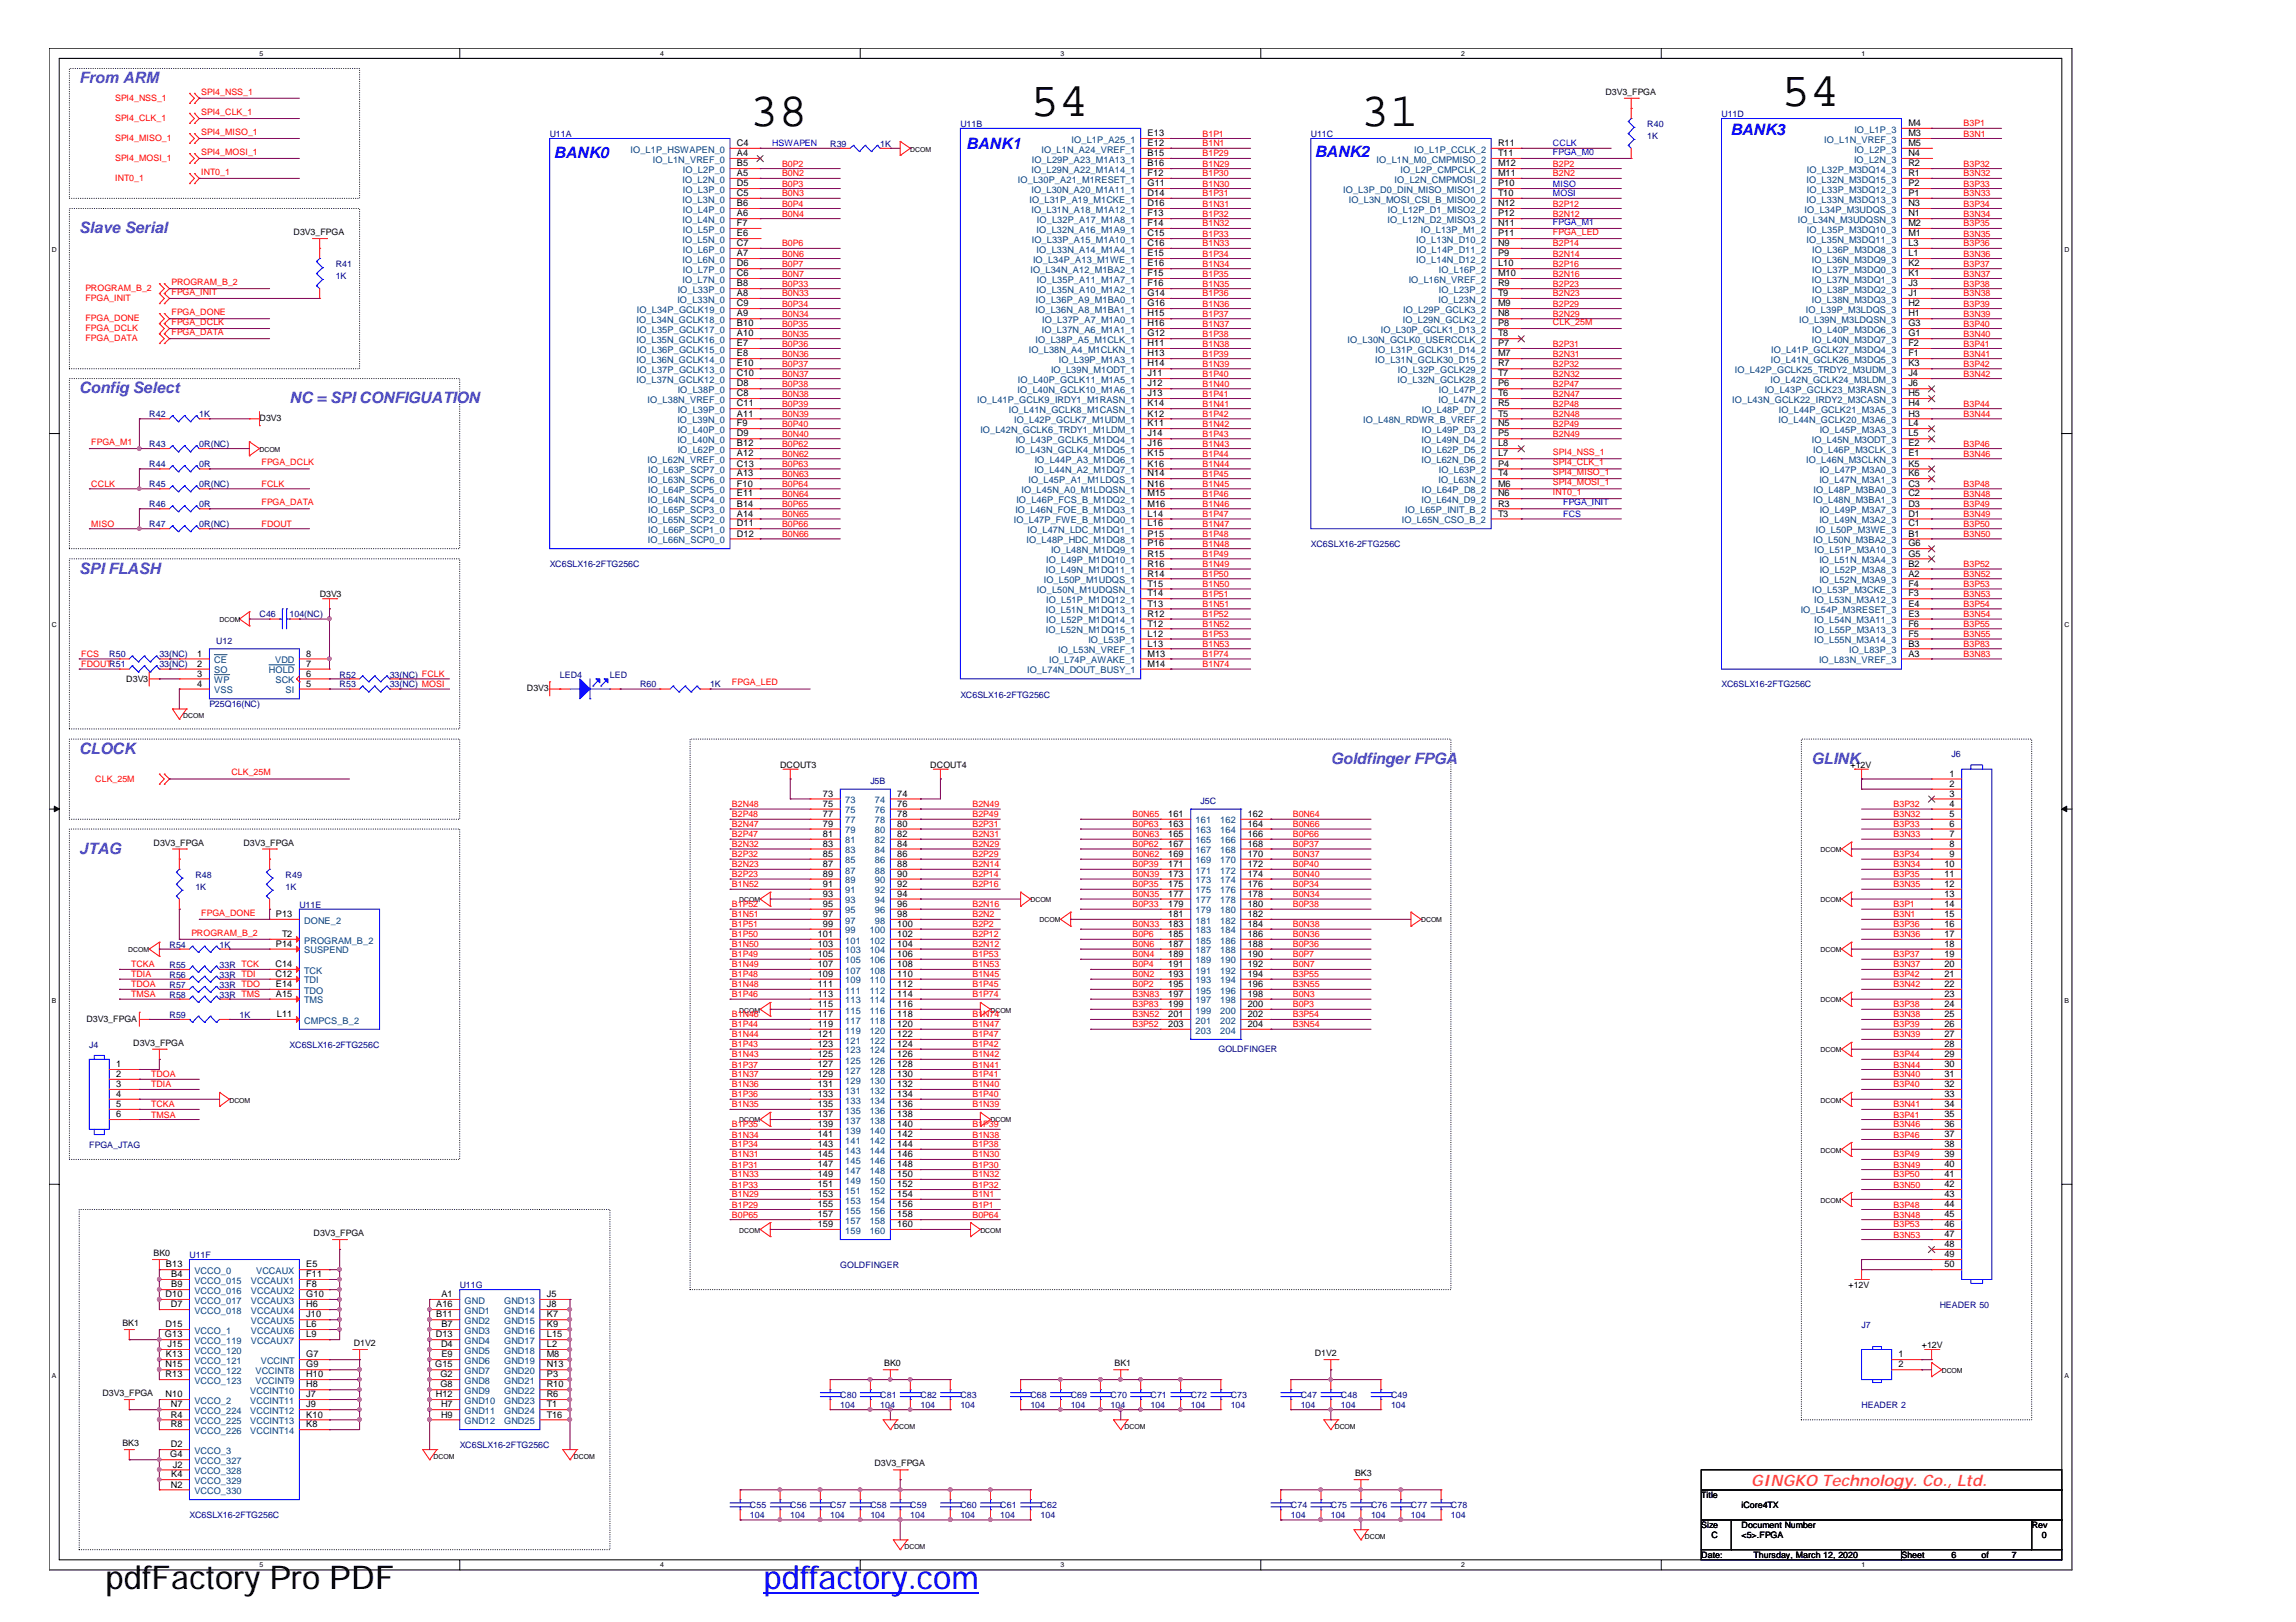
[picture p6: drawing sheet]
<svg xmlns="http://www.w3.org/2000/svg" width="297mm" height="210mm" viewBox="0 0 297 210" stroke-linecap="round" stroke-linejoin="round" font-family="sans-serif">
<defs><g id="words">
<g font-size="6.2">
<text x="97" y="16.4">38</text>
<text x="133.3" y="15">54</text>
<text x="176.1" y="16.4">31</text>
<text x="230.5" y="13.8">54</text>
</g>
<text font-size="4.2" x="13.6" y="205.6">pdfFactory Pro PDF</text>
<text font-size="4.2" fill="#00f" x="98.8" y="205.6">pdffactory.com</text>
<g font-size="2" fill="#8000ff">
<text x="10.2" y="10.8">From ARM</text>
<text x="10.2" y="30.2">Slave Serial</text>
<text x="10.2" y="50.9">Config Select</text>
<text x="37.5" y="52.2">NC = SPICONFIGUATION</text>
<text x="10.2" y="74.2">SPIFLASH</text>
<text x="10.2" y="97.6">CLOCK</text>
<text x="172.2" y="98.8">Goldfinger FPGA</text>
<text x="234.4" y="98.8">GLINK</text>
<text x="10.2" y="110.5">JTAG</text>
</g>
<g font-size="2" fill="#00f">
<text x="223.9" y="17.5">BANK3</text>
<text x="71.7" y="20.5">BANK0</text>
<text x="125" y="19.3">BANK1</text>
<text x="170.1" y="20.3">BANK2</text>
</g>
<text font-size="2" fill="#ff8000" x="226.6" y="192.2">GINGKO Technology. Co., Ltd.</text>
<g font-size="1.2">
<text x="148.5" y="17.6">E13</text>
<text x="246.9" y="16.3">M4</text>
<text x="246.9" y="17.6">M3</text>
<text x="95.3" y="18.9">C4</text>
<text x="95.3" y="20.2">A4</text>
<text x="95.3" y="21.5">B5</text>
<text x="95.3" y="22.8">A5</text>
<text x="148.5" y="18.9">E12</text>
<text x="148.5" y="20.2">B15</text>
<text x="148.5" y="21.5">B16</text>
<text x="148.5" y="22.8">F12</text>
<text x="193.8" y="18.9">R11</text>
<text x="193.8" y="20.2">T11</text>
<text x="193.8" y="21.5">M12</text>
<text x="193.8" y="22.8">M11</text>
<text x="246.9" y="18.9">M5</text>
<text x="246.9" y="20.2">N4</text>
<text x="246.9" y="21.5">R2</text>
<text x="246.9" y="22.8">R1</text>
<text x="95.3" y="24.1">D5</text>
<text x="95.3" y="26.7">B6</text>
<text x="95.3" y="29.3">F7</text>
<text x="95.3" y="25.4">C5</text>
<text x="95.3" y="28">A6</text>
<text x="148.5" y="24.1">G11</text>
<text x="148.5" y="25.4">D14</text>
<text x="148.5" y="26.7">D16</text>
<text x="148.5" y="28">F13</text>
<text x="148.5" y="29.3">F14</text>
<text x="193.8" y="24.1">P10</text>
<text x="193.8" y="25.4">T10</text>
<text x="193.8" y="26.7">N12</text>
<text x="193.8" y="28">P12</text>
<text x="193.8" y="29.3">N11</text>
<text x="246.9" y="26.7">N3</text>
<text x="246.9" y="24.1">P2</text>
<text x="246.9" y="25.4">P1</text>
<text x="246.9" y="28">N1</text>
<text x="246.9" y="29.3">M2</text>
<text x="95.3" y="31.8">C7</text>
<text x="95.3" y="34.5">D6</text>
<text x="95.3" y="30.6">E6</text>
<text x="95.3" y="33.2">A7</text>
<text x="95.3" y="35.7">C6</text>
<text x="148.5" y="30.6">C15</text>
<text x="148.5" y="31.8">C16</text>
<text x="148.5" y="33.2">E15</text>
<text x="148.5" y="34.5">E16</text>
<text x="148.5" y="35.7">F15</text>
<text x="193.8" y="30.6">P11</text>
<text x="193.8" y="31.8">N9</text>
<text x="193.8" y="33.2">P9</text>
<text x="193.8" y="34.5">L10</text>
<text x="193.8" y="35.7">M10</text>
<text x="246.9" y="31.8">L3</text>
<text x="246.9" y="34.5">K2</text>
<text x="246.9" y="30.6">M1</text>
<text x="246.9" y="33.2">L1</text>
<text x="246.9" y="35.7">K1</text>
<text x="95.3" y="37.1">B8</text>
<text x="95.3" y="38.3">A8</text>
<text x="95.3" y="39.6">C9</text>
<text x="95.3" y="41">A9</text>
<text x="148.5" y="37.1">F16</text>
<text x="148.5" y="39.6">G16</text>
<text x="148.5" y="38.3">G14</text>
<text x="148.5" y="41">H15</text>
<text x="193.8" y="37.1">R9</text>
<text x="193.8" y="39.6">M9</text>
<text x="193.8" y="41">N8</text>
<text x="193.8" y="38.3">T9</text>
<text x="246.9" y="37.1">J3</text>
<text x="246.9" y="38.3">J1</text>
<text x="246.9" y="39.6">H2</text>
<text x="246.9" y="41">H1</text>
<text x="95.3" y="42.2">B10</text>
<text x="95.3" y="43.5">A10</text>
<text x="95.3" y="44.8">E7</text>
<text x="95.3" y="46.1">E8</text>
<text x="95.3" y="47.4">E10</text>
<text x="148.5" y="42.2">H16</text>
<text x="148.5" y="43.5">G12</text>
<text x="148.5" y="44.8">H11</text>
<text x="148.5" y="46.1">H13</text>
<text x="148.5" y="47.4">H14</text>
<text x="193.8" y="42.2">P8</text>
<text x="193.8" y="43.5">T8</text>
<text x="193.8" y="44.8">P7</text>
<text x="193.8" y="46.1">M7</text>
<text x="193.8" y="47.4">R7</text>
<text x="246.9" y="42.2">G3</text>
<text x="246.9" y="44.8">F2</text>
<text x="246.9" y="47.4">K3</text>
<text x="246.9" y="43.5">G1</text>
<text x="246.9" y="46.1">F1</text>
<text x="95.3" y="48.7">C10</text>
<text x="95.3" y="50">D8</text>
<text x="95.3" y="51.3">C8</text>
<text x="95.3" y="52.6">C11</text>
<text x="95.3" y="53.9">A11</text>
<text x="148.5" y="48.7">J11</text>
<text x="148.5" y="51.3">J13</text>
<text x="148.5" y="52.6">K14</text>
<text x="148.5" y="53.9">K12</text>
<text x="148.5" y="50">J12</text>
<text x="193.8" y="50">P6</text>
<text x="193.8" y="53.9">T5</text>
<text x="193.8" y="48.7">T7</text>
<text x="193.8" y="51.3">T6</text>
<text x="193.8" y="52.6">R5</text>
<text x="246.9" y="50">J6</text>
<text x="246.9" y="48.7">J4</text>
<text x="246.9" y="51.3">H5</text>
<text x="246.9" y="52.6">H4</text>
<text x="246.9" y="53.9">H3</text>
<text x="95.3" y="55.2">F9</text>
<text x="95.3" y="56.5">D9</text>
<text x="95.3" y="57.8">B12</text>
<text x="95.3" y="59.1">A12</text>
<text x="148.5" y="55.2">K11</text>
<text x="148.5" y="57.8">J16</text>
<text x="148.5" y="59.1">K15</text>
<text x="148.5" y="56.5">J14</text>
<text x="193.8" y="55.2">N5</text>
<text x="193.8" y="56.5">P5</text>
<text x="193.8" y="57.8">L8</text>
<text x="193.8" y="59.1">L7</text>
<text x="246.9" y="57.8">E2</text>
<text x="246.9" y="55.2">L4</text>
<text x="246.9" y="56.5">L5</text>
<text x="246.9" y="59.1">E1</text>
<text x="95.3" y="60.4">C13</text>
<text x="95.3" y="61.7">A13</text>
<text x="95.3" y="63">F10</text>
<text x="95.3" y="64.2">E11</text>
<text x="95.3" y="65.5">B14</text>
<text x="148.5" y="60.4">K16</text>
<text x="148.5" y="61.7">N14</text>
<text x="148.5" y="64.2">M15</text>
<text x="148.5" y="65.5">M16</text>
<text x="148.5" y="63">N16</text>
<text x="193.8" y="60.4">P4</text>
<text x="193.8" y="61.7">T4</text>
<text x="193.8" y="63">M6</text>
<text x="193.8" y="64.2">N6</text>
<text x="193.8" y="65.5">R3</text>
<text x="246.9" y="63">C3</text>
<text x="246.9" y="64.2">C2</text>
<text x="246.9" y="60.4">K5</text>
<text x="246.9" y="61.7">K6</text>
<text x="246.9" y="65.5">D3</text>
<text x="95.3" y="66.9">A14</text>
<text x="95.3" y="68.1">D11</text>
<text x="95.3" y="69.4">D12</text>
<text x="148.5" y="68.1">L16</text>
<text x="148.5" y="69.4">P15</text>
<text x="148.5" y="70.7">P16</text>
<text x="148.5" y="66.9">L14</text>
<text x="193.8" y="66.9">T3</text>
<text x="246.9" y="69.4">B1</text>
<text x="246.9" y="66.9">D1</text>
<text x="246.9" y="68.1">C1</text>
<text x="246.9" y="70.7">G6</text>
<text x="148.5" y="73.3">R16</text>
<text x="148.5" y="74.6">R14</text>
<text x="148.5" y="75.9">T15</text>
<text x="148.5" y="72">R15</text>
<text x="148.5" y="77.2">T14</text>
<text x="246.9" y="75.9">F4</text>
<text x="246.9" y="72">G5</text>
<text x="246.9" y="73.3">B2</text>
<text x="246.9" y="74.6">A2</text>
<text x="246.9" y="77.2">F3</text>
<text x="148.5" y="78.5">T13</text>
<text x="148.5" y="81.1">T12</text>
<text x="148.5" y="82.4">L12</text>
<text x="148.5" y="83.7">L13</text>
<text x="148.5" y="79.8">R12</text>
<text x="246.9" y="78.5">E4</text>
<text x="246.9" y="83.7">B3</text>
<text x="246.9" y="79.8">E3</text>
<text x="246.9" y="81.1">F6</text>
<text x="246.9" y="82.4">F5</text>
<text x="25.5" y="85">1</text>
<text x="25.5" y="86.3">2</text>
<text x="25.5" y="87.6">3</text>
<text x="25.5" y="88.9">4</text>
<text x="39.6" y="88.9">5</text>
<text x="39.6" y="87.6">6</text>
<text x="39.6" y="86.3">7</text>
<text x="39.6" y="85">8</text>
<text x="148.5" y="85">M13</text>
<text x="148.5" y="86.3">M14</text>
<text x="246.9" y="85">A3</text>
<text x="252.2" y="100.5">1</text>
<text x="252.2" y="101.8">2</text>
<text x="106.5" y="107">79</text>
<text x="106.5" y="105.7">77</text>
<text x="106.5" y="104.4">75</text>
<text x="106.5" y="103.1">73</text>
<text x="116.1" y="107">80</text>
<text x="116.1" y="105.7">78</text>
<text x="116.1" y="104.4">76</text>
<text x="116.1" y="103.1">74</text>
<text x="151.1" y="105.7">161</text>
<text x="151.1" y="107">163</text>
<text x="161.4" y="105.7">162</text>
<text x="161.4" y="107">164</text>
<text x="252.2" y="103.1">3</text>
<text x="252.2" y="104.4">4</text>
<text x="252.2" y="105.7">5</text>
<text x="252.2" y="107">6</text>
<text x="106.5" y="109.6">83</text>
<text x="106.5" y="110.9">85</text>
<text x="106.5" y="112.2">87</text>
<text x="106.5" y="113.5">89</text>
<text x="106.5" y="108.3">81</text>
<text x="116.1" y="108.3">82</text>
<text x="116.1" y="109.6">84</text>
<text x="116.1" y="110.9">86</text>
<text x="116.1" y="112.2">88</text>
<text x="116.1" y="113.5">90</text>
<text x="151.1" y="108.3">165</text>
<text x="151.1" y="109.6">167</text>
<text x="151.1" y="110.9">169</text>
<text x="151.1" y="112.2">171</text>
<text x="151.1" y="113.5">173</text>
<text x="161.4" y="108.3">166</text>
<text x="161.4" y="109.6">168</text>
<text x="161.4" y="110.9">170</text>
<text x="161.4" y="112.2">172</text>
<text x="161.4" y="113.5">174</text>
<text x="251.5" y="112.2">10</text>
<text x="251.5" y="113.5">11</text>
<text x="252.2" y="108.3">7</text>
<text x="252.2" y="109.6">8</text>
<text x="252.2" y="110.9">9</text>
<text x="35.7" y="118.7">P13</text>
<text x="106.5" y="114.8">91</text>
<text x="106.5" y="116">93</text>
<text x="106.5" y="117.4">95</text>
<text x="106.5" y="118.7">97</text>
<text x="106.5" y="119.9">99</text>
<text x="116.1" y="119.9">100</text>
<text x="116.1" y="114.8">92</text>
<text x="116.1" y="116">94</text>
<text x="116.1" y="117.4">96</text>
<text x="116.1" y="118.7">98</text>
<text x="151.1" y="114.8">175</text>
<text x="151.1" y="116">177</text>
<text x="151.1" y="117.4">179</text>
<text x="151.1" y="118.7">181</text>
<text x="151.1" y="119.9">183</text>
<text x="161.4" y="114.8">176</text>
<text x="161.4" y="116">178</text>
<text x="161.4" y="117.4">180</text>
<text x="161.4" y="118.7">182</text>
<text x="161.4" y="119.9">184</text>
<text x="251.5" y="114.8">12</text>
<text x="251.5" y="116">13</text>
<text x="251.5" y="117.4">14</text>
<text x="251.5" y="118.7">15</text>
<text x="251.5" y="119.9">16</text>
<text x="35.6" y="125.2">C14</text>
<text x="35.7" y="122.5">P14</text>
<text x="36.5" y="121.3">T2</text>
<text x="105.8" y="121.3">101</text>
<text x="105.8" y="122.5">103</text>
<text x="105.8" y="123.8">105</text>
<text x="105.8" y="125.2">107</text>
<text x="116.1" y="121.3">102</text>
<text x="116.1" y="122.5">104</text>
<text x="116.1" y="123.8">106</text>
<text x="116.1" y="125.2">108</text>
<text x="151.1" y="121.3">185</text>
<text x="151.1" y="122.5">187</text>
<text x="151.1" y="123.8">189</text>
<text x="151.1" y="125.2">191</text>
<text x="161.4" y="121.3">186</text>
<text x="161.4" y="122.5">188</text>
<text x="161.4" y="123.8">190</text>
<text x="161.4" y="125.2">192</text>
<text x="251.5" y="121.3">17</text>
<text x="251.5" y="122.5">18</text>
<text x="251.5" y="123.8">19</text>
<text x="251.5" y="125.2">20</text>
<text x="35.6" y="126.4">C12</text>
<text x="35.7" y="129">A15</text>
<text x="35.7" y="127.7">E14</text>
<text x="35.8" y="131.6">L11</text>
<text x="105.8" y="126.4">109</text>
<text x="105.8" y="127.7">111</text>
<text x="105.8" y="129">113</text>
<text x="105.8" y="130.3">115</text>
<text x="105.8" y="131.6">117</text>
<text x="116.1" y="126.4">110</text>
<text x="116.1" y="127.7">112</text>
<text x="116.1" y="129">114</text>
<text x="116.1" y="130.3">116</text>
<text x="116.1" y="131.6">118</text>
<text x="151.1" y="126.4">193</text>
<text x="151.1" y="127.7">195</text>
<text x="151.1" y="129">197</text>
<text x="151.1" y="130.3">199</text>
<text x="151.1" y="131.6">201</text>
<text x="161.4" y="126.4">194</text>
<text x="161.4" y="127.7">196</text>
<text x="161.4" y="129">198</text>
<text x="161.4" y="130.3">200</text>
<text x="161.4" y="131.6">202</text>
<text x="251.5" y="126.4">21</text>
<text x="251.5" y="127.7">22</text>
<text x="251.5" y="129">23</text>
<text x="251.5" y="130.3">24</text>
<text x="251.5" y="131.6">25</text>
<text x="105.8" y="132.9">119</text>
<text x="105.8" y="134.2">121</text>
<text x="105.8" y="135.5">123</text>
<text x="105.8" y="136.8">125</text>
<text x="116.1" y="132.9">120</text>
<text x="116.1" y="134.2">122</text>
<text x="116.1" y="135.5">124</text>
<text x="116.1" y="136.8">126</text>
<text x="151.1" y="132.9">203</text>
<text x="161.4" y="132.9">204</text>
<text x="251.5" y="132.9">26</text>
<text x="251.5" y="134.2">27</text>
<text x="251.5" y="135.5">28</text>
<text x="251.5" y="136.8">29</text>
<text x="15" y="138.1">1</text>
<text x="15" y="139.4">2</text>
<text x="15" y="140.7">3</text>
<text x="15" y="142">4</text>
<text x="15" y="143.3">5</text>
<text x="105.8" y="138.1">127</text>
<text x="105.8" y="139.4">129</text>
<text x="105.8" y="140.7">131</text>
<text x="105.8" y="142">133</text>
<text x="105.8" y="143.3">135</text>
<text x="116.1" y="138.1">128</text>
<text x="116.1" y="139.4">130</text>
<text x="116.1" y="140.7">132</text>
<text x="116.1" y="142">134</text>
<text x="116.1" y="143.3">136</text>
<text x="251.5" y="138.1">30</text>
<text x="251.5" y="139.4">31</text>
<text x="251.5" y="140.7">32</text>
<text x="251.5" y="142">33</text>
<text x="251.5" y="143.3">34</text>
<text x="15" y="144.6">6</text>
<text x="105.8" y="144.6">137</text>
<text x="105.8" y="145.9">139</text>
<text x="105.8" y="147.2">141</text>
<text x="105.8" y="148.4">143</text>
<text x="105.8" y="149.7">145</text>
<text x="116.1" y="144.6">138</text>
<text x="116.1" y="145.9">140</text>
<text x="116.1" y="147.2">142</text>
<text x="116.1" y="148.4">144</text>
<text x="116.1" y="149.7">146</text>
<text x="251.5" y="144.6">35</text>
<text x="251.5" y="145.9">36</text>
<text x="251.5" y="147.2">37</text>
<text x="251.5" y="148.4">38</text>
<text x="251.5" y="149.7">39</text>
<text x="105.8" y="151.1">147</text>
<text x="105.8" y="152.3">149</text>
<text x="105.8" y="153.6">151</text>
<text x="105.8" y="154.9">153</text>
<text x="116.1" y="151.1">148</text>
<text x="116.1" y="152.3">150</text>
<text x="116.1" y="153.6">152</text>
<text x="116.1" y="154.9">154</text>
<text x="251.5" y="151.1">40</text>
<text x="251.5" y="152.3">41</text>
<text x="251.5" y="153.6">42</text>
<text x="251.5" y="154.9">43</text>
<text x="105.8" y="156.2">155</text>
<text x="105.8" y="157.5">157</text>
<text x="105.8" y="158.8">159</text>
<text x="116.1" y="156.2">156</text>
<text x="116.1" y="157.5">158</text>
<text x="116.1" y="158.8">160</text>
<text x="251.5" y="156.2">44</text>
<text x="251.5" y="157.5">45</text>
<text x="251.5" y="158.8">46</text>
<text x="251.5" y="160.1">47</text>
<text x="251.5" y="161.4">48</text>
<text x="21.4" y="167.9">D10</text>
<text x="21.5" y="164">B13</text>
<text x="22.1" y="165.3">B4</text>
<text x="22.1" y="166.6">B9</text>
<text x="39.6" y="164">E5</text>
<text x="39.6" y="165.3">F11</text>
<text x="39.6" y="166.6">F8</text>
<text x="39.6" y="167.9">G10</text>
<text x="57.1" y="167.9">A1</text>
<text x="70.7" y="167.9">J5</text>
<text x="251.5" y="162.7">49</text>
<text x="251.5" y="164">50</text>
<text x="21.3" y="173.1">G13</text>
<text x="21.4" y="171.8">D15</text>
<text x="22.1" y="169.2">D7</text>
<text x="39.6" y="169.2">H6</text>
<text x="39.6" y="170.5">J10</text>
<text x="39.6" y="171.8">L6</text>
<text x="39.6" y="173.1">L9</text>
<text x="56.4" y="173.1">D13</text>
<text x="56.4" y="169.2">A16</text>
<text x="56.4" y="170.5">B11</text>
<text x="57.1" y="171.8">B7</text>
<text x="70.7" y="169.2">J8</text>
<text x="70.7" y="170.5">K7</text>
<text x="70.7" y="171.8">K9</text>
<text x="70.7" y="173.1">L15</text>
<text x="21.4" y="177">N15</text>
<text x="21.4" y="178.2">R13</text>
<text x="21.5" y="175.7">K13</text>
<text x="21.7" y="174.3">J15</text>
<text x="39.6" y="175.7">G7</text>
<text x="39.6" y="177">G9</text>
<text x="39.6" y="178.2">H10</text>
<text x="39.6" y="179.5">H8</text>
<text x="56.3" y="177">G15</text>
<text x="57" y="178.2">G2</text>
<text x="57" y="179.5">G8</text>
<text x="57.1" y="174.3">D4</text>
<text x="57.1" y="175.7">E9</text>
<text x="70.7" y="174.3">L2</text>
<text x="70.7" y="175.7">M8</text>
<text x="70.7" y="177">N13</text>
<text x="70.7" y="178.2">P3</text>
<text x="70.7" y="179.5">R10</text>
<text x="245.6" y="175.7">1</text>
<text x="245.6" y="177">2</text>
<text x="21.4" y="180.8">N10</text>
<text x="22.1" y="182.1">N7</text>
<text x="22.1" y="183.4">R4</text>
<text x="22.1" y="184.7">R8</text>
<text x="39.6" y="180.8">J7</text>
<text x="39.6" y="182.1">J9</text>
<text x="39.6" y="183.4">K10</text>
<text x="39.6" y="184.7">K8</text>
<text x="56.4" y="180.8">H12</text>
<text x="57.1" y="182.1">H7</text>
<text x="57.1" y="183.4">H9</text>
<text x="70.7" y="180.8">R6</text>
<text x="70.7" y="182.1">T1</text>
<text x="70.7" y="183.4">T16</text>
<text x="22" y="188.6">G4</text>
<text x="22.1" y="187.3">D2</text>
<text x="22.1" y="191.2">K4</text>
<text x="22.4" y="189.9">J2</text>
<text x="22.1" y="192.5">N2</text>
</g>
<g font-size="1.2" fill="#004080">
<text x="239.9" y="17.2">IO_L1P_3</text>
<text x="81.6" y="19.7">IO_L1P_HSWAPEN_0</text>
<text x="84.5" y="21.1">IO_L1N_VREF_0</text>
<text x="88.3" y="23.6">IO_L2N_0</text>
<text x="88.3" y="22.4">IO_L2P_0</text>
<text x="131.7" y="23.6">IO_L30P_A21_M1RESET_1</text>
<text x="133.4" y="22.4">IO_L29N_A22_M1A14_1</text>
<text x="133.5" y="21.1">IO_L29P_A23_M1A13_1</text>
<text x="134.7" y="19.7">IO_L1N_A24_VREF_1</text>
<text x="138.6" y="18.5">IO_L1P_A25_1</text>
<text x="178.1" y="21.1">IO_L1N_M0_CMPMISO_2</text>
<text x="180.4" y="23.6">IO_L2N_CMPMOSI_2</text>
<text x="181.2" y="22.4">IO_L2P_CMPCLK_2</text>
<text x="183" y="19.7">IO_L1P_CCLK_2</text>
<text x="233.7" y="23.6">IO_L32N_M3DQ15_3</text>
<text x="233.8" y="22.4">IO_L32P_M3DQ14_3</text>
<text x="236" y="18.5">IO_L1N_VREF_3</text>
<text x="239.9" y="21.1">IO_L2N_3</text>
<text x="239.9" y="19.7">IO_L2P_3</text>
<text x="88.3" y="26.2">IO_L3N_0</text>
<text x="88.3" y="28.8">IO_L4N_0</text>
<text x="88.3" y="24.9">IO_L3P_0</text>
<text x="88.3" y="27.5">IO_L4P_0</text>
<text x="133.2" y="26.2">IO_L31P_A19_M1CKE_1</text>
<text x="133.4" y="24.9">IO_L30N_A20_M1A11_1</text>
<text x="133.4" y="27.5">IO_L31N_A18_M1A12_1</text>
<text x="134.2" y="28.8">IO_L32P_A17_M1A8_1</text>
<text x="173.8" y="24.9">IO_L3P_D0_DIN_MISO_MISO1_2</text>
<text x="174.5" y="26.2">IO_L3N_MOSI_CSI_B_MISO0_2</text>
<text x="179.5" y="28.8">IO_L12N_D2_MISO3_2</text>
<text x="179.5" y="27.5">IO_L12P_D1_MISO2_2</text>
<text x="232.6" y="28.8">IO_L34N_M3UDQSN_3</text>
<text x="233.5" y="27.5">IO_L34P_M3UDQS_3</text>
<text x="233.7" y="26.2">IO_L33N_M3DQ13_3</text>
<text x="233.8" y="24.9">IO_L33P_M3DQ12_3</text>
<text x="88.3" y="31.4">IO_L5N_0</text>
<text x="88.3" y="34">IO_L6N_0</text>
<text x="88.3" y="30.1">IO_L5P_0</text>
<text x="88.3" y="32.7">IO_L6P_0</text>
<text x="88.3" y="35.3">IO_L7P_0</text>
<text x="133.3" y="35.3">IO_L34N_A12_M1BA2_1</text>
<text x="133.5" y="31.4">IO_L33P_A15_M1A10_1</text>
<text x="133.6" y="34">IO_L34P_A13_M1WE_1</text>
<text x="134.1" y="30.1">IO_L32N_A16_M1A9_1</text>
<text x="134.1" y="32.7">IO_L33N_A14_M1A4_1</text>
<text x="183.2" y="31.4">IO_L13N_D10_2</text>
<text x="183.2" y="34">IO_L14N_D12_2</text>
<text x="183.3" y="32.7">IO_L14P_D11_2</text>
<text x="183.8" y="30.1">IO_L13P_M1_2</text>
<text x="186.1" y="35.3">IO_L16P_2</text>
<text x="233.7" y="31.4">IO_L35N_M3DQ11_3</text>
<text x="233.8" y="30.1">IO_L35P_M3DQ10_3</text>
<text x="234.4" y="34">IO_L36N_M3DQ9_3</text>
<text x="234.4" y="32.7">IO_L36P_M3DQ8_3</text>
<text x="234.4" y="35.3">IO_L37P_M3DQ0_3</text>
<text x="82.3" y="41.8">IO_L34N_GCLK18_0</text>
<text x="82.4" y="40.5">IO_L34P_GCLK19_0</text>
<text x="87.6" y="39.2">IO_L33N_0</text>
<text x="87.7" y="37.9">IO_L33P_0</text>
<text x="88.3" y="36.6">IO_L7N_0</text>
<text x="134" y="40.5">IO_L36N_A8_M1BA1_1</text>
<text x="134" y="39.2">IO_L36P_A9_M1BA0_1</text>
<text x="134.1" y="37.9">IO_L35N_A10_M1A2_1</text>
<text x="134.2" y="36.6">IO_L35P_A11_M1A7_1</text>
<text x="134.8" y="41.8">IO_L37P_A7_M1A0_1</text>
<text x="181.5" y="41.8">IO_L29N_GCLK2_2</text>
<text x="181.5" y="40.5">IO_L29P_GCLK3_2</text>
<text x="182.2" y="36.6">IO_L16N_VREF_2</text>
<text x="186.1" y="39.2">IO_L23N_2</text>
<text x="186.1" y="37.9">IO_L23P_2</text>
<text x="232.7" y="41.8">IO_L39N_M3LDQSN_3</text>
<text x="233.6" y="40.5">IO_L39P_M3LDQS_3</text>
<text x="234.4" y="36.6">IO_L37N_M3DQ1_3</text>
<text x="234.4" y="39.2">IO_L38N_M3DQ3_3</text>
<text x="234.4" y="37.9">IO_L38P_M3DQ2_3</text>
<text x="82.3" y="44.4">IO_L35N_GCLK16_0</text>
<text x="82.3" y="47">IO_L36N_GCLK14_0</text>
<text x="82.4" y="43.1">IO_L35P_GCLK17_0</text>
<text x="82.4" y="45.6">IO_L36P_GCLK15_0</text>
<text x="133.1" y="45.6">IO_L38N_A4_M1CLKN_1</text>
<text x="134" y="44.4">IO_L38P_A5_M1CLK_1</text>
<text x="134.8" y="43.1">IO_L37N_A6_M1A1_1</text>
<text x="137" y="47">IO_L39P_M1A3_1</text>
<text x="174.3" y="44.4">IO_L30N_GCLK0_USERCCLK_2</text>
<text x="177.9" y="47">IO_L31N_GCLK30_D15_2</text>
<text x="178" y="45.6">IO_L31P_GCLK31_D14_2</text>
<text x="178.6" y="43.1">IO_L30P_GCLK1_D13_2</text>
<text x="229.1" y="47">IO_L41N_GCLK26_M3DQ5_3</text>
<text x="229.2" y="45.6">IO_L41P_GCLK27_M3DQ4_3</text>
<text x="234.4" y="44.4">IO_L40N_M3DQ7_3</text>
<text x="234.4" y="43.1">IO_L40P_M3DQ6_3</text>
<text x="82.3" y="49.5">IO_L37N_GCLK12_0</text>
<text x="82.4" y="48.3">IO_L37P_GCLK13_0</text>
<text x="83.8" y="52.1">IO_L38N_VREF_0</text>
<text x="87.7" y="50.9">IO_L38P_0</text>
<text x="87.7" y="53.4">IO_L39P_0</text>
<text x="126.4" y="52.1">IO_L41P_GCLK9_IRDY1_M1RASN_1</text>
<text x="130.5" y="53.4">IO_L41N_GCLK8_M1CASN_1</text>
<text x="131.7" y="50.9">IO_L40N_GCLK10_M1A6_1</text>
<text x="131.7" y="49.5">IO_L40P_GCLK11_M1A5_1</text>
<text x="136" y="48.3">IO_L39N_M1ODT_1</text>
<text x="180.8" y="49.5">IO_L32N_GCLK28_2</text>
<text x="180.8" y="48.3">IO_L32P_GCLK29_2</text>
<text x="183.9" y="53.4">IO_L48P_D7_2</text>
<text x="186.1" y="52.1">IO_L47N_2</text>
<text x="186.1" y="50.9">IO_L47P_2</text>
<text x="224.1" y="52.1">IO_L43N_GCLK22_IRDY2_M3CASN_3</text>
<text x="224.5" y="48.3">IO_L42P_GCLK25_TRDY2_M3UDM_3</text>
<text x="228.3" y="50.9">IO_L43P_GCLK23_M3RASN_3</text>
<text x="229.1" y="49.5">IO_L42N_GCLK24_M3LDM_3</text>
<text x="230.1" y="53.4">IO_L44P_GCLK21_M3A5_3</text>
<text x="83.8" y="59.9">IO_L62N_VREF_0</text>
<text x="87.6" y="54.8">IO_L39N_0</text>
<text x="87.6" y="57.3">IO_L40N_0</text>
<text x="87.7" y="56">IO_L40P_0</text>
<text x="87.7" y="58.6">IO_L62P_0</text>
<text x="126.8" y="56">IO_L42N_GCLK6_TRDY1_M1LDM_1</text>
<text x="131.2" y="54.8">IO_L42P_GCLK7_M1UDM_1</text>
<text x="131.4" y="58.6">IO_L43N_GCLK4_M1DQ5_1</text>
<text x="131.4" y="57.3">IO_L43P_GCLK5_M1DQ4_1</text>
<text x="133.9" y="59.9">IO_L44P_A3_M1DQ6_1</text>
<text x="176.4" y="54.8">IO_L48N_RDWR_B_VREF_2</text>
<text x="183.9" y="57.3">IO_L49N_D4_2</text>
<text x="183.9" y="59.9">IO_L62N_D6_2</text>
<text x="183.9" y="56">IO_L49P_D3_2</text>
<text x="183.9" y="58.6">IO_L62P_D5_2</text>
<text x="230.1" y="54.8">IO_L44N_GCLK20_M3A6_3</text>
<text x="233.7" y="59.9">IO_L46N_M3CLKN_3</text>
<text x="234.4" y="57.3">IO_L45N_M3ODT_3</text>
<text x="234.6" y="58.6">IO_L46P_M3CLK_3</text>
<text x="235.4" y="56">IO_L45P_M3A3_3</text>
<text x="83.8" y="62.5">IO_L63N_SCP6_0</text>
<text x="83.8" y="65.1">IO_L64N_SCP4_0</text>
<text x="83.9" y="61.2">IO_L63P_SCP7_0</text>
<text x="83.9" y="63.8">IO_L64P_SCP5_0</text>
<text x="131.5" y="65.1">IO_L46P_FCS_B_M1DQ2_1</text>
<text x="132.2" y="63.8">IO_L45N_A0_M1LDQSN_1</text>
<text x="133.1" y="62.5">IO_L45P_A1_M1LDQS_1</text>
<text x="133.8" y="61.2">IO_L44N_A2_M1DQ7_1</text>
<text x="183.9" y="65.1">IO_L64N_D9_2</text>
<text x="183.9" y="63.8">IO_L64P_D8_2</text>
<text x="186.1" y="62.5">IO_L63N_2</text>
<text x="186.1" y="61.2">IO_L63P_2</text>
<text x="234.6" y="65.1">IO_L48N_M3BA1_3</text>
<text x="234.6" y="63.8">IO_L48P_M3BA0_3</text>
<text x="235.4" y="62.5">IO_L47N_M3A1_3</text>
<text x="235.4" y="61.2">IO_L47P_M3A0_3</text>
<text x="83.8" y="67.7">IO_L65N_SCP2_0</text>
<text x="83.8" y="70.3">IO_L66N_SCP0_0</text>
<text x="83.9" y="66.4">IO_L65P_SCP3_0</text>
<text x="83.9" y="69">IO_L66P_SCP1_0</text>
<text x="131.1" y="67.7">IO_L47P_FWE_B_M1DQ0_1</text>
<text x="131.4" y="66.4">IO_L46N_FOE_B_M1DQ3_1</text>
<text x="132.8" y="70.3">IO_L48P_HDC_M1DQ8_1</text>
<text x="132.9" y="69">IO_L47N_LDC_M1DQ1_1</text>
<text x="136" y="71.6">IO_L48N_M1DQ9_1</text>
<text x="181.4" y="67.7">IO_L65N_CSO_B_2</text>
<text x="181.8" y="66.4">IO_L65P_INIT_B_2</text>
<text x="234.6" y="70.3">IO_L50N_M3BA2_3</text>
<text x="234.7" y="71.6">IO_L51P_M3A10_3</text>
<text x="234.9" y="69">IO_L50P_M3WE_3</text>
<text x="235.4" y="67.7">IO_L49N_M3A2_3</text>
<text x="235.4" y="66.4">IO_L49P_M3A7_3</text>
<text x="134.2" y="76.8">IO_L50N_M1UDQSN_1</text>
<text x="135" y="75.5">IO_L50P_M1UDQS_1</text>
<text x="135.3" y="74.2">IO_L49N_M1DQ11_1</text>
<text x="135.3" y="72.9">IO_L49P_M1DQ10_1</text>
<text x="234.4" y="76.8">IO_L53P_M3CKE_3</text>
<text x="235.4" y="72.9">IO_L51N_M3A4_3</text>
<text x="235.4" y="75.5">IO_L52N_M3A9_3</text>
<text x="235.4" y="74.2">IO_L52P_M3A8_3</text>
<text x="135.3" y="79.3">IO_L51N_M1DQ13_1</text>
<text x="135.3" y="81.9">IO_L52N_M1DQ15_1</text>
<text x="135.3" y="78">IO_L51P_M1DQ12_1</text>
<text x="135.3" y="80.7">IO_L52P_M1DQ14_1</text>
<text x="140.8" y="83.2">IO_L53P_1</text>
<text x="233" y="79.3">IO_L54P_M3RESET_3</text>
<text x="234.7" y="78">IO_L53N_M3A12_3</text>
<text x="234.7" y="80.7">IO_L54N_M3A11_3</text>
<text x="234.7" y="83.2">IO_L55N_M3A14_3</text>
<text x="234.7" y="81.9">IO_L55P_M3A13_3</text>
<text x="27.7" y="85.8">CE</text>
<text x="27.7" y="87.1">SO</text>
<text x="27.7" y="88.4">WP</text>
<text x="27.7" y="89.7">VSS</text>
<text x="34.8" y="87.1">HOLD</text>
<text x="35.6" y="85.8">VDD</text>
<text x="35.6" y="88.4">SCK</text>
<text x="37" y="89.7">SI</text>
<text x="132.9" y="87.1">IO_L74N_DOUT_BUSY_1</text>
<text x="135.7" y="85.8">IO_L74P_AWAKE_1</text>
<text x="136.9" y="84.5">IO_L53N_VREF_1</text>
<text x="235.3" y="85.8">IO_L83N_VREF_3</text>
<text x="239.2" y="84.5">IO_L83P_3</text>
<text x="109.3" y="107.8">79</text>
<text x="109.3" y="106.6">77</text>
<text x="109.3" y="105.3">75</text>
<text x="109.3" y="103.9">73</text>
<text x="113.2" y="107.8">80</text>
<text x="113.2" y="106.6">78</text>
<text x="113.2" y="105.3">76</text>
<text x="113.2" y="103.9">74</text>
<text x="154.7" y="106.6">161</text>
<text x="154.7" y="107.8">163</text>
<text x="157.9" y="106.6">162</text>
<text x="157.9" y="107.8">164</text>
<text x="109.3" y="110.4">83</text>
<text x="109.3" y="111.7">85</text>
<text x="109.3" y="113">87</text>
<text x="109.3" y="109.1">81</text>
<text x="113.2" y="109.1">82</text>
<text x="113.2" y="110.4">84</text>
<text x="113.2" y="111.7">86</text>
<text x="113.2" y="113">88</text>
<text x="154.7" y="109.1">165</text>
<text x="154.7" y="110.4">167</text>
<text x="154.7" y="111.7">169</text>
<text x="154.7" y="113">171</text>
<text x="157.9" y="109.1">166</text>
<text x="157.9" y="110.4">168</text>
<text x="157.9" y="111.7">170</text>
<text x="157.9" y="113">172</text>
<text x="39.4" y="119.5">DONE_2</text>
<text x="109.3" y="114.3">89</text>
<text x="109.3" y="115.6">91</text>
<text x="109.3" y="116.9">93</text>
<text x="109.3" y="118.2">95</text>
<text x="109.3" y="119.5">97</text>
<text x="113.2" y="114.3">90</text>
<text x="113.2" y="115.6">92</text>
<text x="113.2" y="116.9">94</text>
<text x="113.2" y="118.2">96</text>
<text x="113.2" y="119.5">98</text>
<text x="154.7" y="114.3">173</text>
<text x="154.7" y="115.6">175</text>
<text x="154.7" y="116.9">177</text>
<text x="154.7" y="118.2">179</text>
<text x="154.7" y="119.5">181</text>
<text x="157.9" y="114.3">174</text>
<text x="157.9" y="115.6">176</text>
<text x="157.9" y="116.9">178</text>
<text x="157.9" y="118.2">180</text>
<text x="157.9" y="119.5">182</text>
<text x="39.4" y="122.1">PROGRAM_B_2</text>
<text x="39.4" y="123.4">SUSPEND</text>
<text x="39.4" y="126">TCK</text>
<text x="109.3" y="120.8">99</text>
<text x="109.3" y="122.1">101</text>
<text x="109.3" y="123.4">103</text>
<text x="109.3" y="124.7">105</text>
<text x="109.3" y="126">107</text>
<text x="112.5" y="120.8">100</text>
<text x="112.5" y="122.1">102</text>
<text x="112.5" y="123.4">104</text>
<text x="112.5" y="124.7">106</text>
<text x="112.5" y="126">108</text>
<text x="154.7" y="120.8">183</text>
<text x="154.7" y="122.1">185</text>
<text x="154.7" y="123.4">187</text>
<text x="154.7" y="124.7">189</text>
<text x="154.7" y="126">191</text>
<text x="157.9" y="120.8">184</text>
<text x="157.9" y="122.1">186</text>
<text x="157.9" y="123.4">188</text>
<text x="157.9" y="124.7">190</text>
<text x="157.9" y="126">192</text>
<text x="39.4" y="127.3">TDI</text>
<text x="39.4" y="129.9">TMS</text>
<text x="39.4" y="128.6">TDO</text>
<text x="109.3" y="127.3">109</text>
<text x="109.3" y="128.6">111</text>
<text x="109.3" y="129.9">113</text>
<text x="109.3" y="131.2">115</text>
<text x="112.5" y="127.3">110</text>
<text x="112.5" y="128.6">112</text>
<text x="112.5" y="129.9">114</text>
<text x="112.5" y="131.2">116</text>
<text x="154.7" y="127.3">193</text>
<text x="154.7" y="128.6">195</text>
<text x="154.7" y="129.9">197</text>
<text x="154.7" y="131.2">199</text>
<text x="157.9" y="127.3">194</text>
<text x="157.9" y="128.6">196</text>
<text x="157.9" y="129.9">198</text>
<text x="157.9" y="131.2">200</text>
<text x="39.4" y="132.5">CMPCS_B_2</text>
<text x="109.3" y="132.5">117</text>
<text x="109.3" y="133.7">119</text>
<text x="109.3" y="135.1">121</text>
<text x="109.3" y="136.3">123</text>
<text x="109.3" y="137.6">125</text>
<text x="112.5" y="132.5">118</text>
<text x="112.5" y="133.7">120</text>
<text x="112.5" y="135.1">122</text>
<text x="112.5" y="136.3">124</text>
<text x="112.5" y="137.6">126</text>
<text x="154.7" y="132.5">201</text>
<text x="154.7" y="133.7">203</text>
<text x="157.9" y="132.5">202</text>
<text x="157.9" y="133.7">204</text>
<text x="109.3" y="139">127</text>
<text x="109.3" y="140.2">129</text>
<text x="109.3" y="141.5">131</text>
<text x="109.3" y="142.8">133</text>
<text x="112.5" y="139">128</text>
<text x="112.5" y="140.2">130</text>
<text x="112.5" y="141.5">132</text>
<text x="112.5" y="142.8">134</text>
<text x="109.3" y="144.1">135</text>
<text x="109.3" y="145.4">137</text>
<text x="109.3" y="146.7">139</text>
<text x="109.3" y="148">141</text>
<text x="109.3" y="149.3">143</text>
<text x="112.5" y="144.1">136</text>
<text x="112.5" y="145.4">138</text>
<text x="112.5" y="146.7">140</text>
<text x="112.5" y="148">142</text>
<text x="112.5" y="149.3">144</text>
<text x="109.3" y="150.6">145</text>
<text x="109.3" y="151.9">147</text>
<text x="109.3" y="153.2">149</text>
<text x="109.3" y="154.5">151</text>
<text x="109.3" y="155.8">153</text>
<text x="112.5" y="150.6">146</text>
<text x="112.5" y="151.9">148</text>
<text x="112.5" y="153.2">150</text>
<text x="112.5" y="154.5">152</text>
<text x="112.5" y="155.8">154</text>
<text x="109.3" y="157.1">155</text>
<text x="109.3" y="158.4">157</text>
<text x="109.3" y="159.7">159</text>
<text x="112.5" y="157.1">156</text>
<text x="112.5" y="158.4">158</text>
<text x="112.5" y="159.7">160</text>
<text x="25.1" y="164.9">VCCO_0</text>
<text x="25.1" y="166.1">VCCO_015</text>
<text x="25.1" y="167.4">VCCO_016</text>
<text x="32.5" y="166.1">VCCAUX1</text>
<text x="32.5" y="167.4">VCCAUX2</text>
<text x="33.1" y="164.9">VCCAUX</text>
<text x="25.1" y="168.7">VCCO_017</text>
<text x="25.1" y="170">VCCO_018</text>
<text x="25.1" y="172.6">VCCO_1</text>
<text x="25.1" y="173.9">VCCO_119</text>
<text x="32.5" y="168.7">VCCAUX3</text>
<text x="32.5" y="170">VCCAUX4</text>
<text x="32.5" y="171.3">VCCAUX5</text>
<text x="32.5" y="172.6">VCCAUX6</text>
<text x="32.5" y="173.9">VCCAUX7</text>
<text x="60.1" y="168.7">GND</text>
<text x="60.1" y="170">GND1</text>
<text x="60.1" y="171.3">GND2</text>
<text x="60.1" y="172.6">GND3</text>
<text x="60.1" y="173.9">GND4</text>
<text x="65.2" y="168.7">GND13</text>
<text x="65.2" y="170">GND14</text>
<text x="65.2" y="171.3">GND15</text>
<text x="65.2" y="172.6">GND16</text>
<text x="65.2" y="173.9">GND17</text>
<text x="25.1" y="175.2">VCCO_120</text>
<text x="25.1" y="176.5">VCCO_121</text>
<text x="25.1" y="177.8">VCCO_122</text>
<text x="25.1" y="179.1">VCCO_123</text>
<text x="33.1" y="177.8">VCCINT8</text>
<text x="33.1" y="179.1">VCCINT9</text>
<text x="33.7" y="176.5">VCCINT</text>
<text x="60.1" y="175.2">GND5</text>
<text x="60.1" y="176.5">GND6</text>
<text x="60.1" y="177.8">GND7</text>
<text x="60.1" y="179.1">GND8</text>
<text x="65.2" y="175.2">GND18</text>
<text x="65.2" y="176.5">GND19</text>
<text x="65.2" y="177.8">GND20</text>
<text x="65.2" y="179.1">GND21</text>
<text x="25.1" y="181.7">VCCO_2</text>
<text x="25.1" y="183">VCCO_224</text>
<text x="25.1" y="184.3">VCCO_225</text>
<text x="25.1" y="185.6">VCCO_226</text>
<text x="32.4" y="180.4">VCCINT10</text>
<text x="32.4" y="181.7">VCCINT11</text>
<text x="32.4" y="183">VCCINT12</text>
<text x="32.4" y="184.3">VCCINT13</text>
<text x="32.4" y="185.6">VCCINT14</text>
<text x="60.1" y="180.4">GND9</text>
<text x="60.1" y="181.7">GND10</text>
<text x="60.1" y="183">GND11</text>
<text x="60.1" y="184.3">GND12</text>
<text x="65.2" y="180.4">GND22</text>
<text x="65.2" y="181.7">GND23</text>
<text x="65.2" y="183">GND24</text>
<text x="65.2" y="184.3">GND25</text>
<text x="25.1" y="188.1">VCCO_3</text>
<text x="25.1" y="189.5">VCCO_327</text>
<text x="25.1" y="190.8">VCCO_328</text>
<text x="25.1" y="192">VCCO_329</text>
<text x="25.1" y="193.4">VCCO_330</text>
</g>
<g font-size="1.1" fill="#f00">
<text x="14.9" y="13.1">SPI4_NSS_1</text>
<text x="14.9" y="15.6">SPI4_CLK_1</text>
<text x="26" y="12.2">SPI4_NSS_1</text>
<text x="26" y="14.9">SPI4_CLK_1</text>
<text x="26" y="17.5">SPI4_MISO_1</text>
<text x="155.6" y="17.7">B1P1</text>
<text x="254" y="16.4">B3P1</text>
<text x="254" y="17.7">B3N1</text>
<text x="14.9" y="18.2">SPI4_MISO_1</text>
<text x="14.9" y="20.8">SPI4_MOSI_1</text>
<text x="14.9" y="23.4">INT0_1</text>
<text x="26" y="20">SPI4_MOSI_1</text>
<text x="26" y="22.6">INT0_1</text>
<text x="101.2" y="21.6">B0P2</text>
<text x="101.2" y="22.8">B0N2</text>
<text x="155.6" y="18.9">B1N1</text>
<text x="155.6" y="20.2">B1P29</text>
<text x="155.6" y="21.6">B1N29</text>
<text x="155.6" y="22.8">B1P30</text>
<text x="200.9" y="21.6">B2P2</text>
<text x="200.9" y="22.8">B2N2</text>
<text x="254" y="21.6">B3P32</text>
<text x="254" y="22.8">B3N32</text>
<text x="101.2" y="24.1">B0P3</text>
<text x="101.2" y="25.4">B0N3</text>
<text x="101.2" y="26.7">B0P4</text>
<text x="101.2" y="28">B0N4</text>
<text x="155.6" y="24.1">B1N30</text>
<text x="155.6" y="25.4">B1P31</text>
<text x="155.6" y="26.7">B1N31</text>
<text x="155.6" y="28">B1P32</text>
<text x="155.6" y="29.3">B1N32</text>
<text x="200.9" y="26.7">B2P12</text>
<text x="200.9" y="28">B2N12</text>
<text x="254" y="24.1">B3P33</text>
<text x="254" y="25.4">B3N33</text>
<text x="254" y="26.7">B3P34</text>
<text x="254" y="28">B3N34</text>
<text x="254" y="29.3">B3P35</text>
<text x="101.2" y="31.9">B0P6</text>
<text x="101.2" y="33.2">B0N6</text>
<text x="101.2" y="34.5">B0P7</text>
<text x="101.2" y="35.8">B0N7</text>
<text x="155.6" y="30.6">B1P33</text>
<text x="155.6" y="31.9">B1N33</text>
<text x="155.6" y="33.2">B1P34</text>
<text x="155.6" y="34.5">B1N34</text>
<text x="155.6" y="35.8">B1P35</text>
<text x="200.9" y="31.9">B2P14</text>
<text x="200.9" y="33.2">B2N14</text>
<text x="200.9" y="34.5">B2P16</text>
<text x="200.9" y="35.8">B2N16</text>
<text x="200.9" y="30.4">FPGA_LED</text>
<text x="254" y="30.6">B3N35</text>
<text x="254" y="31.9">B3P36</text>
<text x="254" y="33.2">B3N36</text>
<text x="254" y="34.5">B3P37</text>
<text x="254" y="35.8">B3N37</text>
<text x="11" y="37.6">PROGRAM_B_2</text>
<text x="11" y="39">FPGA_INIT</text>
<text x="11" y="41.5">FPGA_DONE</text>
<text x="22.2" y="36.9">PROGRAM_B_2</text>
<text x="22.2" y="38.2">FPGA_INIT</text>
<text x="22.2" y="40.8">FPGA_DONE</text>
<text x="101.2" y="37.1">B0P33</text>
<text x="101.2" y="38.4">B0N33</text>
<text x="101.2" y="39.7">B0P34</text>
<text x="101.2" y="41">B0N34</text>
<text x="155.6" y="37.1">B1N35</text>
<text x="155.6" y="38.4">B1P36</text>
<text x="155.6" y="39.7">B1N36</text>
<text x="155.6" y="41">B1P37</text>
<text x="200.9" y="37.1">B2P23</text>
<text x="200.9" y="38.4">B2N23</text>
<text x="200.9" y="39.7">B2P29</text>
<text x="200.9" y="41">B2N29</text>
<text x="254" y="37.1">B3P38</text>
<text x="254" y="38.4">B3N38</text>
<text x="254" y="39.7">B3P39</text>
<text x="254" y="41">B3N39</text>
<text x="11" y="42.9">FPGA_DCLK</text>
<text x="11" y="44.1">FPGA_DATA</text>
<text x="22.2" y="42.1">FPGA_DCLK</text>
<text x="22.2" y="43.4">FPGA_DATA</text>
<text x="101.2" y="42.3">B0P35</text>
<text x="101.2" y="43.6">B0N35</text>
<text x="101.2" y="44.8">B0P36</text>
<text x="101.2" y="46.2">B0N36</text>
<text x="101.2" y="47.5">B0P37</text>
<text x="155.6" y="42.3">B1N37</text>
<text x="155.6" y="43.6">B1P38</text>
<text x="155.6" y="44.8">B1N38</text>
<text x="155.6" y="46.2">B1P39</text>
<text x="155.6" y="47.5">B1N39</text>
<text x="200.9" y="42.1">CLK_25M</text>
<text x="200.9" y="44.8">B2P31</text>
<text x="200.9" y="46.2">B2N31</text>
<text x="200.9" y="47.5">B2P32</text>
<text x="254" y="42.3">B3P40</text>
<text x="254" y="43.6">B3N40</text>
<text x="254" y="44.8">B3P41</text>
<text x="254" y="46.2">B3N41</text>
<text x="254" y="47.5">B3P42</text>
<text x="101.2" y="48.7">B0N37</text>
<text x="101.2" y="50.1">B0P38</text>
<text x="101.2" y="51.3">B0N38</text>
<text x="101.2" y="52.6">B0P39</text>
<text x="101.2" y="53.9">B0N39</text>
<text x="155.6" y="48.7">B1P40</text>
<text x="155.6" y="50.1">B1N40</text>
<text x="155.6" y="51.3">B1P41</text>
<text x="155.6" y="52.6">B1N41</text>
<text x="155.6" y="53.9">B1P42</text>
<text x="200.9" y="48.7">B2N32</text>
<text x="200.9" y="50.1">B2P47</text>
<text x="200.9" y="51.3">B2N47</text>
<text x="200.9" y="52.6">B2P48</text>
<text x="200.9" y="53.9">B2N48</text>
<text x="254" y="48.7">B3N42</text>
<text x="254" y="52.6">B3P44</text>
<text x="254" y="53.9">B3N44</text>
<text x="11.8" y="57.6">FPGA_M1</text>
<text x="101.2" y="55.2">B0P40</text>
<text x="101.2" y="56.5">B0N40</text>
<text x="101.2" y="57.8">B0P62</text>
<text x="101.2" y="59.1">B0N62</text>
<text x="155.6" y="55.2">B1N42</text>
<text x="155.6" y="56.5">B1P43</text>
<text x="155.6" y="57.8">B1N43</text>
<text x="155.6" y="59.1">B1P44</text>
<text x="200.9" y="55.2">B2P49</text>
<text x="200.9" y="56.5">B2N49</text>
<text x="200.9" y="58.9">SPI4_NSS_1</text>
<text x="254" y="57.8">B3P46</text>
<text x="254" y="59.1">B3N46</text>
<text x="11.8" y="63">CCLK</text>
<text x="33.8" y="60.2">FPGA_DCLK</text>
<text x="33.8" y="65.4">FPGA_DATA</text>
<text x="33.8" y="63">FCLK</text>
<text x="101.2" y="60.4">B0P63</text>
<text x="101.2" y="61.7">B0N63</text>
<text x="101.2" y="63">B0P64</text>
<text x="101.2" y="64.3">B0N64</text>
<text x="101.2" y="65.6">B0P65</text>
<text x="155.6" y="60.4">B1N44</text>
<text x="155.6" y="61.7">B1P45</text>
<text x="155.6" y="63">B1N45</text>
<text x="155.6" y="64.3">B1P46</text>
<text x="155.6" y="65.6">B1N46</text>
<text x="200.9" y="60.2">SPI4_CLK_1</text>
<text x="200.9" y="61.5">SPI4_MISO_1</text>
<text x="200.9" y="62.8">SPI4_MOSI_1</text>
<text x="200.9" y="64.1">INT0_1</text>
<text x="254" y="63">B3P48</text>
<text x="254" y="64.3">B3N48</text>
<text x="254" y="65.6">B3P49</text>
<text x="11.8" y="68.2">MISO</text>
<text x="33.8" y="68.2">FDOUT</text>
<text x="101.2" y="66.9">B0N65</text>
<text x="101.2" y="68.2">B0P66</text>
<text x="101.2" y="69.5">B0N66</text>
<text x="155.6" y="66.9">B1P47</text>
<text x="155.6" y="68.2">B1N47</text>
<text x="155.6" y="69.5">B1P48</text>
<text x="155.6" y="70.8">B1N48</text>
<text x="254" y="66.9">B3N49</text>
<text x="254" y="68.2">B3P50</text>
<text x="254" y="69.5">B3N50</text>
<text x="155.6" y="72.1">B1P49</text>
<text x="155.6" y="73.4">B1N49</text>
<text x="155.6" y="74.6">B1P50</text>
<text x="155.6" y="76">B1N50</text>
<text x="155.6" y="77.2">B1P51</text>
<text x="254" y="73.4">B3P52</text>
<text x="254" y="74.6">B3N52</text>
<text x="254" y="76">B3P53</text>
<text x="254" y="77.2">B3N53</text>
<text x="155.6" y="78.5">B1N51</text>
<text x="155.6" y="79.9">B1P52</text>
<text x="155.6" y="81.1">B1N52</text>
<text x="155.6" y="82.4">B1P53</text>
<text x="155.6" y="83.7">B1N53</text>
<text x="254" y="78.5">B3P54</text>
<text x="254" y="79.9">B3N54</text>
<text x="254" y="81.1">B3P55</text>
<text x="254" y="82.4">B3N55</text>
<text x="254" y="83.7">B3P83</text>
<text x="10.5" y="85">FCS</text>
<text x="10.5" y="86.3">FDOUTR51</text>
<text x="94.7" y="88.7">FPGA_LED</text>
<text x="155.6" y="85">B1P74</text>
<text x="155.6" y="86.3">B1N74</text>
<text x="254" y="85">B3N83</text>
<text x="12.3" y="101.1">CLK_25M</text>
<text x="29.9" y="100.3">CLK_25M</text>
<text x="94.7" y="104.5">B2N48</text>
<text x="94.7" y="105.8">B2P48</text>
<text x="94.7" y="107">B2N47</text>
<text x="125.8" y="104.5">B2N49</text>
<text x="125.8" y="105.8">B2P49</text>
<text x="125.8" y="107">B2P31</text>
<text x="146.5" y="105.8">B0N65</text>
<text x="146.5" y="107">B0P63</text>
<text x="167.3" y="105.8">B0N64</text>
<text x="167.3" y="107">B0N66</text>
<text x="245" y="104.5">B3P32</text>
<text x="245" y="105.8">B3N32</text>
<text x="245" y="107">B3P33</text>
<text x="94.7" y="108.3">B2P47</text>
<text x="94.7" y="109.6">B2N32</text>
<text x="94.7" y="110.9">B2P32</text>
<text x="94.7" y="112.2">B2N23</text>
<text x="94.7" y="113.5">B2P23</text>
<text x="125.8" y="108.3">B2N31</text>
<text x="125.8" y="109.6">B2N29</text>
<text x="125.8" y="110.9">B2P29</text>
<text x="125.8" y="112.2">B2N14</text>
<text x="125.8" y="113.5">B2P14</text>
<text x="146.5" y="108.3">B0N63</text>
<text x="146.5" y="109.6">B0P62</text>
<text x="146.5" y="110.9">B0N62</text>
<text x="146.5" y="112.2">B0P39</text>
<text x="146.5" y="113.5">B0N39</text>
<text x="167.3" y="108.3">B0P66</text>
<text x="167.3" y="109.6">B0P37</text>
<text x="167.3" y="110.9">B0N37</text>
<text x="167.3" y="112.2">B0P40</text>
<text x="167.3" y="113.5">B0N40</text>
<text x="245" y="108.3">B3N33</text>
<text x="245" y="110.9">B3P34</text>
<text x="245" y="112.2">B3N34</text>
<text x="245" y="113.5">B3P35</text>
<text x="26" y="118.5">FPGA_DONE</text>
<text x="94.7" y="114.8">B1N52</text>
<text x="94.7" y="117.4">B1P52</text>
<text x="94.7" y="118.7">B1N51</text>
<text x="94.7" y="120">B1P51</text>
<text x="125.8" y="114.8">B2P16</text>
<text x="125.8" y="117.4">B2N16</text>
<text x="125.8" y="118.7">B2N2</text>
<text x="125.8" y="120">B2P2</text>
<text x="146.5" y="114.8">B0P35</text>
<text x="146.5" y="116.1">B0N35</text>
<text x="146.5" y="117.4">B0P33</text>
<text x="146.5" y="120">B0N33</text>
<text x="167.3" y="114.8">B0P34</text>
<text x="167.3" y="116.1">B0N34</text>
<text x="167.3" y="117.4">B0P38</text>
<text x="167.3" y="120">B0N38</text>
<text x="245" y="114.8">B3N35</text>
<text x="245" y="117.4">B3P1</text>
<text x="245" y="118.7">B3N1</text>
<text x="245" y="120">B3P36</text>
<text x="17" y="125.2">TCKA</text>
<text x="24.8" y="121.1">PROGRAM_B_2</text>
<text x="94.7" y="121.3">B1P50</text>
<text x="94.7" y="122.6">B1N50</text>
<text x="94.7" y="123.9">B1P49</text>
<text x="94.7" y="125.2">B1N49</text>
<text x="125.8" y="121.3">B2P12</text>
<text x="125.8" y="122.6">B2N12</text>
<text x="125.8" y="123.9">B1P53</text>
<text x="125.8" y="125.2">B1N53</text>
<text x="146.5" y="121.3">B0P6</text>
<text x="146.5" y="122.6">B0N6</text>
<text x="146.5" y="123.9">B0N4</text>
<text x="146.5" y="125.2">B0P4</text>
<text x="167.3" y="121.3">B0N36</text>
<text x="167.3" y="122.6">B0P36</text>
<text x="167.3" y="123.9">B0P7</text>
<text x="167.3" y="125.2">B0N7</text>
<text x="245" y="121.3">B3N36</text>
<text x="245" y="123.9">B3P37</text>
<text x="245" y="125.2">B3N37</text>
<text x="17" y="126.5">TDIA</text>
<text x="17" y="127.8">TDOA</text>
<text x="17" y="129">TMSA</text>
<text x="94.7" y="126.5">B1P48</text>
<text x="94.7" y="127.8">B1N48</text>
<text x="94.7" y="129">B1P46</text>
<text x="94.7" y="131.7">B1N46</text>
<text x="125.8" y="126.5">B1N45</text>
<text x="125.8" y="127.8">B1P45</text>
<text x="125.8" y="129">B1P74</text>
<text x="125.8" y="131.7">B1N74</text>
<text x="146.5" y="126.5">B0N2</text>
<text x="146.5" y="127.8">B0P2</text>
<text x="146.5" y="129">B3N83</text>
<text x="146.5" y="130.4">B3P83</text>
<text x="146.5" y="131.7">B3N52</text>
<text x="167.3" y="126.5">B3P55</text>
<text x="167.3" y="127.8">B3N55</text>
<text x="167.3" y="129">B0N3</text>
<text x="167.3" y="130.4">B0P3</text>
<text x="167.3" y="131.7">B3P54</text>
<text x="245" y="126.5">B3P42</text>
<text x="245" y="127.8">B3N42</text>
<text x="245" y="130.4">B3P38</text>
<text x="245" y="131.7">B3N38</text>
<text x="94.7" y="132.9">B1P44</text>
<text x="94.7" y="134.3">B1N44</text>
<text x="94.7" y="135.5">B1P43</text>
<text x="94.7" y="136.8">B1N43</text>
<text x="125.8" y="132.9">B1N47</text>
<text x="125.8" y="134.3">B1P47</text>
<text x="125.8" y="135.5">B1P42</text>
<text x="125.8" y="136.8">B1N42</text>
<text x="146.5" y="132.9">B3P52</text>
<text x="167.3" y="132.9">B3N54</text>
<text x="245" y="132.9">B3P39</text>
<text x="245" y="134.3">B3N39</text>
<text x="245" y="136.8">B3P44</text>
<text x="19.6" y="139.4">TDOA</text>
<text x="19.6" y="140.7">TDIA</text>
<text x="19.6" y="143.3">TCKA</text>
<text x="94.7" y="138.1">B1P37</text>
<text x="94.7" y="139.4">B1N37</text>
<text x="94.7" y="140.7">B1N36</text>
<text x="94.7" y="142">B1P36</text>
<text x="94.7" y="143.3">B1N35</text>
<text x="125.8" y="138.1">B1N41</text>
<text x="125.8" y="139.4">B1P41</text>
<text x="125.8" y="140.7">B1N40</text>
<text x="125.8" y="142">B1P40</text>
<text x="125.8" y="143.3">B1N39</text>
<text x="245" y="138.1">B3N44</text>
<text x="245" y="139.4">B3N40</text>
<text x="245" y="140.7">B3P40</text>
<text x="245" y="143.3">B3N41</text>
<text x="19.6" y="144.6">TMSA</text>
<text x="94.7" y="145.9">B1P35</text>
<text x="94.7" y="147.2">B1N34</text>
<text x="94.7" y="148.5">B1P34</text>
<text x="94.7" y="149.8">B1N31</text>
<text x="125.8" y="145.9">B1P39</text>
<text x="125.8" y="147.2">B1N38</text>
<text x="125.8" y="148.5">B1P38</text>
<text x="125.8" y="149.8">B1N30</text>
<text x="245" y="144.6">B3P41</text>
<text x="245" y="145.9">B3N46</text>
<text x="245" y="147.2">B3P46</text>
<text x="245" y="149.8">B3P49</text>
<text x="94.7" y="151.1">B1P31</text>
<text x="94.7" y="152.4">B1N33</text>
<text x="94.7" y="153.7">B1P33</text>
<text x="94.7" y="155">B1N29</text>
<text x="125.8" y="151.1">B1P30</text>
<text x="125.8" y="152.4">B1N32</text>
<text x="125.8" y="153.7">B1P32</text>
<text x="125.8" y="155">B1N1</text>
<text x="245" y="151.1">B3N49</text>
<text x="245" y="152.4">B3P50</text>
<text x="245" y="153.7">B3N50</text>
<text x="94.7" y="156.3">B1P29</text>
<text x="94.7" y="157.6">B0P65</text>
<text x="125.8" y="156.3">B1P1</text>
<text x="125.8" y="157.6">B0P64</text>
<text x="245" y="156.3">B3P48</text>
<text x="245" y="157.6">B3N48</text>
<text x="245" y="158.8">B3P53</text>
<text x="245" y="160.2">B3N53</text>
</g>
<g font-size="1.1" fill="#000080">
<text x="71.1" y="17.7">U11A</text>
<text x="124.2" y="16.4">U11B</text>
<text x="169.6" y="17.7">U11C</text>
<text x="213.1" y="16.4">R40</text>
<text x="213.1" y="18">1K</text>
<text x="222.7" y="15.1">U11D</text>
<text x="107.4" y="19">R39</text>
<text x="113.9" y="19">1K</text>
<text x="43.4" y="34.6">R41</text>
<text x="43.4" y="36.1">1K</text>
<text x="19.3" y="54">R42</text>
<text x="25.8" y="54">1K</text>
<text x="19.3" y="57.9">R43</text>
<text x="25.8" y="57.9">0R(NC)</text>
<text x="19.3" y="60.5">R44</text>
<text x="19.3" y="65.6">R46</text>
<text x="19.3" y="63">R45</text>
<text x="25.8" y="60.5">0R</text>
<text x="25.8" y="65.6">0R</text>
<text x="25.8" y="63">0R(NC)</text>
<text x="19.3" y="68.3">R47</text>
<text x="25.8" y="68.3">0R(NC)</text>
<text x="169.6" y="70.8">XC6SLX16-2FTG256C</text>
<text x="71.1" y="73.4">XC6SLX16-2FTG256C</text>
<text x="28" y="83.3">U12</text>
<text x="33.6" y="79.9">C46</text>
<text x="37.5" y="79.9">104(NC)</text>
<text x="14.1" y="85.1">R50</text>
<text x="20.6" y="85.1">33(NC)</text>
<text x="20.6" y="86.4">33(NC)</text>
<text x="43.9" y="87.7">R52</text>
<text x="43.9" y="89">R53</text>
<text x="50.4" y="87.7">33(NC) FCLK</text>
<text x="50.4" y="89">33(NC) MOSI</text>
<text x="72.4" y="87.7">LED4</text>
<text x="78.9" y="87.7">LED</text>
<text x="82.8" y="89">R60</text>
<text x="91.9" y="89">1K</text>
<text x="222.7" y="89">XC6SLX16-2FTG256C</text>
<text x="27.1" y="91.5">P25Q16(NC)</text>
<text x="124.2" y="90.3">XC6SLX16-2FTG256C</text>
<text x="112.6" y="101.4">J5B</text>
<text x="252.5" y="98">J6</text>
<text x="155.3" y="104">J5C</text>
<text x="25.3" y="113.6">R48</text>
<text x="37" y="113.6">R49</text>
<text x="25.3" y="115.1">1K</text>
<text x="37" y="115.1">1K</text>
<text x="38.7" y="117.4">U11E</text>
<text x="21.9" y="125.2">R55</text>
<text x="21.9" y="122.7">R54</text>
<text x="28.4" y="125.2">33R TCK</text>
<text x="28.4" y="122.7">1K</text>
<text x="21.9" y="126.5">R56</text>
<text x="21.9" y="127.8">R57</text>
<text x="21.9" y="131.7">R59</text>
<text x="21.9" y="129.1">R58</text>
<text x="28.4" y="126.5">33R TDI</text>
<text x="28.4" y="127.8">33R TDO</text>
<text x="28.4" y="129.1">33R TMS</text>
<text x="31" y="131.7">1K</text>
<text x="11.6" y="135.6">J4</text>
<text x="37.5" y="135.6">XC6SLX16-2FTG256C</text>
<text x="157.6" y="136.1">GOLDFINGER</text>
<text x="11.6" y="148.6">FPGA_JTAG</text>
<text x="24.5" y="162.8">U11F</text>
<text x="59.5" y="166.7">U11G</text>
<text x="108.7" y="164.1">GOLDFINGER</text>
<text x="240.8" y="171.9">J7</text>
<text x="251" y="169.3">HEADER 50</text>
<text x="108.7" y="180.9">C80</text>
<text x="108.7" y="182.2">104</text>
<text x="113.9" y="180.9">C81</text>
<text x="113.9" y="182.2">104</text>
<text x="119.1" y="180.9">C82</text>
<text x="119.1" y="182.2">104</text>
<text x="124.2" y="180.9">C83</text>
<text x="124.2" y="182.2">104</text>
<text x="133.3" y="180.9">C68</text>
<text x="133.3" y="182.2">104</text>
<text x="138.5" y="180.9">C69</text>
<text x="138.5" y="182.2">104</text>
<text x="143.7" y="180.9">C70</text>
<text x="143.7" y="182.2">104</text>
<text x="148.8" y="180.9">C71</text>
<text x="148.8" y="182.2">104</text>
<text x="154.1" y="180.9">C72</text>
<text x="154.1" y="182.2">104</text>
<text x="159.2" y="180.9">C73</text>
<text x="159.2" y="182.2">104</text>
<text x="168.3" y="180.9">C47</text>
<text x="168.3" y="182.2">104</text>
<text x="173.5" y="180.9">C48</text>
<text x="173.5" y="182.2">104</text>
<text x="180" y="180.9">C49</text>
<text x="180" y="182.2">104</text>
<text x="240.8" y="182.2">HEADER 2</text>
<text x="59.5" y="187.4">XC6SLX16-2FTG256C</text>
<text x="24.5" y="196.5">XC6SLX16-2FTG256C</text>
<text x="97" y="195.2">C55</text>
<text x="97" y="196.5">104</text>
<text x="102.2" y="195.2">C56</text>
<text x="102.2" y="196.5">104</text>
<text x="107.4" y="195.2">C57</text>
<text x="107.4" y="196.5">104</text>
<text x="112.6" y="195.2">C58</text>
<text x="112.6" y="196.5">104</text>
<text x="117.8" y="195.2">C59</text>
<text x="117.8" y="196.5">104</text>
<text x="124.2" y="195.2">C60</text>
<text x="124.2" y="196.5">104</text>
<text x="129.4" y="195.2">C61</text>
<text x="129.4" y="196.5">104</text>
<text x="134.6" y="195.2">C62</text>
<text x="134.6" y="196.5">104</text>
<text x="167" y="195.2">C74</text>
<text x="167" y="196.5">104</text>
<text x="172.2" y="195.2">C75</text>
<text x="172.2" y="196.5">104</text>
<text x="177.4" y="195.2">C76</text>
<text x="177.4" y="196.5">104</text>
<text x="182.5" y="195.2">C77</text>
<text x="182.5" y="196.5">104</text>
<text x="187.7" y="195.2">C78</text>
<text x="187.7" y="196.5">104</text>
</g>
<g font-size="1.1">
<text x="207.7" y="12.3">D3V3_FPGA</text>
<text x="38" y="30.4">D3V3_FPGA</text>
<text x="33.6" y="54.5">D3V3</text>
<text x="41.4" y="77.3">D3V3</text>
<text x="16.3" y="88.2">D3V3</text>
<text x="68.2" y="89.5">D3V3</text>
<text x="100.9" y="99.3">DCOUT3</text>
<text x="120.4" y="99.3">DCOUT4</text>
<text x="239.4" y="99.3">+12V</text>
<text x="19.9" y="109.4">D3V3_FPGA</text>
<text x="31.5" y="109.4">D3V3_FPGA</text>
<text x="11.2" y="132.2">D3V3_FPGA</text>
<text x="17.2" y="135.4">D3V3_FPGA</text>
<text x="40.6" y="159.9">D3V3_FPGA</text>
<text x="19.9" y="162.5">BK0</text>
<text x="239.1" y="166.7">+12V</text>
<text x="15.8" y="171.6">BK1</text>
<text x="45.8" y="174.2">D1V2</text>
<text x="114.4" y="176.8">BK0</text>
<text x="144.2" y="176.8">BK1</text>
<text x="170.1" y="175.5">D1V2</text>
<text x="248.6" y="174.5">+12V</text>
<text x="13.3" y="180.7">D3V3_FPGA</text>
<text x="15.8" y="187.2">BK3</text>
<text x="113.1" y="189.8">D3V3_FPGA</text>
<text x="175.3" y="191">BK3</text>
<text x="220.1" y="193.9">Title</text>
<text x="220.1" y="197.8">Size</text>
<text x="225.3" y="195.2">iCore4TX</text>
<text x="225.3" y="197.8">Document Number</text>
<text x="262.8" y="197.8">Rev</text>
<text x="220.1" y="201.6">Date:</text>
<text x="221.4" y="199.1">C</text>
<text x="225.3" y="199.1">&lt;5&gt;.FPGA</text>
<text x="226.9" y="201.6">Thursday, March 12, 2020</text>
<text x="246" y="201.6">Sheet</text>
<text x="252.5" y="201.6">6</text>
<text x="256.4" y="201.6">of</text>
<text x="260.3" y="201.6">7</text>
<text x="264.2" y="199.1">0</text>
</g>
<g font-size="1.1" fill="#00f">
<text x="99.9" y="18.9">HSWAPEN</text>
<text x="200.9" y="20">FPGA_M0</text>
<text x="200.9" y="18.9">CCLK</text>
<text x="200.9" y="29.1">FPGA_M1</text>
<text x="200.9" y="24.1">MISO</text>
<text x="200.9" y="25.4">MOSI</text>
<text x="202.2" y="65.4">FPGA_INIT</text>
<text x="202.2" y="66.9">FCS</text>
</g>
<g font-size=".9">
<text x="33.6" y="7.2">5</text>
<text x="85.4" y="7.2">4</text>
<text x="137.2" y="7.2">3</text>
<text x="189" y="7.2">2</text>
<text x="240.8" y="7.2">1</text>
<text x="117.8" y="19.6">DCOM</text>
<text x="6.7" y="32.6">D</text>
<text x="267.1" y="32.6">D</text>
<text x="33.6" y="58.5">DCOM</text>
<text x="6.7" y="81.2">C</text>
<text x="28.4" y="80.5">DCOM</text>
<text x="267.1" y="81.2">C</text>
<text x="23.7" y="92.9">DCOM</text>
<text x="235.5" y="110.3">DCOM</text>
<text x="95.6" y="116.8">DCOM</text>
<text x="133.3" y="116.8">DCOM</text>
<text x="134.5" y="119.4">DCOM</text>
<text x="183.9" y="119.4">DCOM</text>
<text x="235.5" y="116.8">DCOM</text>
<text x="16.6" y="123.2">DCOM</text>
<text x="235.5" y="123.2">DCOM</text>
<text x="6.7" y="129.8">B</text>
<text x="95.6" y="131">DCOM</text>
<text x="128.1" y="131">DCOM</text>
<text x="235.5" y="129.7">DCOM</text>
<text x="267.1" y="129.8">B</text>
<text x="235.5" y="136.2">DCOM</text>
<text x="29.7" y="142.7">DCOM</text>
<text x="235.5" y="142.7">DCOM</text>
<text x="95.6" y="145.3">DCOM</text>
<text x="128.1" y="145.3">DCOM</text>
<text x="235.5" y="149.2">DCOM</text>
<text x="235.5" y="155.6">DCOM</text>
<text x="95.6" y="159.5">DCOM</text>
<text x="126.8" y="159.5">DCOM</text>
<text x="6.7" y="178.3">A</text>
<text x="251.2" y="177.6">DCOM</text>
<text x="267.1" y="178.3">A</text>
<text x="115.7" y="184.9">DCOM</text>
<text x="145.5" y="184.9">DCOM</text>
<text x="172.7" y="184.9">DCOM</text>
<text x="56.1" y="188.8">DCOM</text>
<text x="74.3" y="188.8">DCOM</text>
<text x="33.6" y="202.8">5</text>
<text x="85.4" y="202.8">4</text>
<text x="117" y="200.5">DCOM</text>
<text x="137.2" y="202.8">3</text>
<text x="176.6" y="199.2">DCOM</text>
<text x="189" y="202.8">2</text>
<text x="240.8" y="202.8">1</text>
</g>
</g></defs>
<path d="M6.3 6.2h261.8v197h-261.8zM7.7 7.5h259v194.4h-259z" fill="none" stroke="#000" stroke-width=".13"/>
<g fill="#fff">
<path d="M33.6 6.4h.5v1h-.5z"/>
<path d="M33.6 202h.5v1h-.5z"/>
</g>
<path d="M59.5 6.2v1.3M59.5 201.9v1.3" fill="none" stroke="#000" stroke-width=".13"/>
<g fill="#fff">
<path d="M85.4 6.4h.5v1h-.5z"/>
<path d="M85.4 202h.5v1h-.5z"/>
</g>
<path d="M111.3 6.2v1.3M111.3 201.9v1.3" fill="none" stroke="#000" stroke-width=".13"/>
<g fill="#fff">
<path d="M137.2 6.4h.5v1h-.5z"/>
<path d="M137.2 202h.5v1h-.5z"/>
</g>
<path d="M163.1 6.2v1.3M163.1 201.9v1.3" fill="none" stroke="#000" stroke-width=".13"/>
<g fill="#fff">
<path d="M189 6.4h.5v1h-.5z"/>
<path d="M189 202h.5v1h-.5z"/>
</g>
<path d="M214.9 6.2v1.3M214.9 201.9v1.3" fill="none" stroke="#000" stroke-width=".13"/>
<g fill="#fff">
<path d="M240.8 6.4h.5v1h-.5z"/>
<path d="M240.8 202h.5v1h-.5z"/>
<path d="M6.7 31.8h.6v1h-.6z"/>
<path d="M267.1 31.8h.6v1h-.6z"/>
<path d="M6.7 80.4h.6v1h-.6z"/>
<path d="M267.1 80.4h.6v1h-.6z"/>
</g>
<path d="M6.3 56.1h1.4M266.7 56.1h1.4" fill="none" stroke="#000" stroke-width=".13"/>
<g fill="#fff">
<path d="M6.7 129h.6v1h-.6z"/>
<path d="M267.1 129h.6v1h-.6z"/>
</g>
<path d="M6.3 104.7h1.4M266.7 104.7h1.4" fill="none" stroke="#000" stroke-width=".13"/>
<g fill="#000" stroke="#000" stroke-width=".13">
<path d="M7 104.3l.7 .4-.7 .3z" fill-rule="evenodd"/>
<path d="M266.7 104.7l.7-.4v.7z" fill-rule="evenodd"/>
</g>
<g fill="#fff">
<path d="M6.7 177.5h.5v1h-.5z"/>
<path d="M267.1 177.5h.5v1h-.5z"/>
</g>
<path d="M6.3 153.3h1.4M266.7 153.3h1.4M220.1 190.2h46.6v2.6h-46.6zM220.1 192.8h46.6v3.9h-46.6zM220.1 196.7h3.9v3.8h-3.9zM224 196.7h38.8v3.8h-38.8zM262.8 196.7h3.9v3.8h-3.9zM220.1 200.5h25.9v1.4h-25.9zM246 200.5h20.7v1.4h-20.7z" fill="none" stroke="#000" stroke-width=".13"/>
<path d="M9 8.9h37.5v16.8h-37.5zM9 27h37.5v20.7h-37.5zM9 49h50.5v22h-50.5zM9 72.3h50.5v22h-50.5zM9 95.6h50.5v10.4h-50.5zM89.3 95.6h98.4v71.3h-98.4zM233 95.6h29.8v88.1h-29.8zM9 107.3h50.5v42.7h-50.5zM10.2 156.5h68.7v44h-68.7z" fill="none" stroke="#000" stroke-width=".13" stroke-dasharray="0 .3"/>
<g fill="none" stroke="#f00" stroke-width=".13">
<path d="M24.5 12.1h.1M24.5 13.4h.1M24.5 14.7h.1M24.5 16h.1M24.5 17.3h.1M24.5 18.6h.1M24.5 19.9h.1M24.5 12.1l.6 .6-.6 .7M24.5 14.7l.6 .6-.6 .7M24.5 17.3l.6 .6-.6 .7M24.5 19.9l.6 .6-.6 .6M25.1 13.4h.1"/>
<path d="M25.1 12.1h.1M25.1 16h.1M25.1 14.7h.1M25.1 18.6h.1M25.1 17.3h.1M25.1 19.9h.1M25.1 12.1l.7 .6-.7 .7M25.1 14.7l.7 .6-.7 .7M25.1 17.3l.7 .6-.7 .7M25.1 19.9l.7 .6-.7 .6M94.4 19.2h3.9M98.3 19.2h.1"/>
<path d="M108.7 19.2h.1M108.7 19.2h1.3M113.9 19.2h1.3M115.2 19.2h.1M116.5 18.3h.1M116.5 18.3v1.8M116.5 18.3l1.3 .9M117.8 19.2h.1M117.8 19.2l-1.3 .9M147.6 19.2h3.9M147.6 17.9h3.9M151.5 17.9h.1"/>
<path d="M151.5 19.2h.1M192.9 19.2h3.9M196.8 19.2h.1M210.1 12.7h1.9M211 14h.1M211 12.7v2.6M211 19.2v1.3M212 12.7h.1M246 19.2h3.9M246 16.6h3.9M246 17.9h3.9M249.9 16.6h.1"/>
<path d="M249.9 17.9h.1M249.9 19.2h.1M20.6 36.7h.1M20.6 38h.1M20.6 39.3h.1M20.6 36.7l.7 .7-.7 .6M20.6 38l.7 .6-.7 .7M21.3 38h.1M21.3 36.7h.1M21.3 39.3h.1M21.3 36.7l.6 .7-.6 .6M21.3 38l.6 .6-.6 .7"/>
<path d="M24.5 21.1h.1M24.5 22.5h.1M24.5 23.8h.1M24.5 22.5l.6 .6-.6 .7M25.1 21.1h.1M25.1 23.8h.1M25.1 22.5h.1M25.1 22.5l.7 .6-.7 .7M40.4 30.9h1.8M41.4 32.1h.1M41.4 38.6h.1M41.4 30.9v2.6"/>
<path d="M41.4 37.4v1.2M42.2 30.9h.1M94.4 30.9h3.9M94.4 20.5h3.9M94.4 21.8h3.9M94.4 23.1h3.9M94.4 24.4h3.9M94.4 25.7h3.9M94.4 27h3.9M94.4 28.3h3.9M94.4 29.6h3.9M94.4 32.1h3.9"/>
<path d="M94.4 33.5h3.9M94.4 34.8h3.9M94.4 36h3.9M94.4 37.4h3.9M94.4 38.6h3.9M94.4 39.9h3.9M98.3 20.5h.1M98.3 21.8h.1M98.3 23.1h.1M98.3 24.4h.1M98.3 25.7h.1M98.3 27h.1"/>
<path d="M98.3 28.3h.1M98.3 29.6h.1M98.3 30.9h.1M98.3 32.1h.1M98.3 33.5h.1M98.3 34.8h.1M98.3 36h.1M98.3 37.4h.1M98.3 38.6h.1M98.3 39.9h.1M116.5 20.1h.1M147.6 30.9h3.9"/>
<path d="M147.6 20.5h3.9M147.6 21.8h3.9M147.6 23.1h3.9M147.6 24.4h3.9M147.6 25.7h3.9M147.6 27h3.9M147.6 28.3h3.9M147.6 29.6h3.9M147.6 32.1h3.9M147.6 33.5h3.9M147.6 34.8h3.9M147.6 36h3.9"/>
<path d="M147.6 37.4h3.9M147.6 38.6h3.9M147.6 39.9h3.9M151.5 20.5h.1M151.5 21.8h.1M151.5 23.1h.1M151.5 24.4h.1M151.5 25.7h.1M151.5 27h.1M151.5 28.3h.1M151.5 29.6h.1M151.5 30.9h.1"/>
<path d="M151.5 32.1h.1M151.5 33.5h.1M151.5 34.8h.1M151.5 36h.1M151.5 37.4h.1M151.5 38.6h.1M151.5 39.9h.1M192.9 30.9h3.9M192.9 20.5h3.9M192.9 21.8h3.9M192.9 23.1h3.9M192.9 24.4h3.9"/>
<path d="M192.9 25.7h3.9M192.9 27h3.9M192.9 28.3h3.9M192.9 29.6h3.9M192.9 32.1h3.9M192.9 33.5h3.9M192.9 34.8h3.9M192.9 36h3.9M192.9 37.4h3.9M192.9 38.6h3.9M192.9 39.9h3.9M196.8 20.5h.1"/>
<path d="M196.8 21.8h.1M196.8 23.1h.1M196.8 24.4h.1M196.8 25.7h.1M196.8 27h.1M196.8 28.3h.1M196.8 29.6h.1M196.8 30.9h.1M196.8 32.1h.1M196.8 33.5h.1M196.8 34.8h.1M196.8 36h.1"/>
<path d="M196.8 37.4h.1M196.8 38.6h.1M196.8 39.9h.1M211 20.5h.1M246 30.9h3.9M246 20.5h3.9M246 21.8h3.9M246 23.1h3.9M246 24.4h3.9M246 25.7h3.9M246 27h3.9M246 28.3h3.9"/>
<path d="M246 29.6h3.9M246 32.1h3.9M246 33.5h3.9M246 34.8h3.9M246 36h3.9M246 37.4h3.9M246 38.6h3.9M246 39.9h3.9M249.9 20.5h.1M249.9 21.8h.1M249.9 23.1h.1M249.9 24.4h.1"/>
<path d="M249.9 25.7h.1M249.9 27h.1M249.9 28.3h.1M249.9 29.6h.1M249.9 30.9h.1M249.9 32.1h.1M249.9 33.5h.1M249.9 34.8h.1M249.9 36h.1M249.9 37.4h.1M249.9 38.6h.1M249.9 39.9h.1"/>
<path d="M20.6 40.6h.1M20.6 41.9h.1M20.6 43.2h.1M20.6 44.5h.1M20.6 54.2h.1M20.6 58.1h.1M20.6 54.2h1.3M20.6 40.6l.7 .6-.7 .7M20.6 41.9l.7 .6-.7 .7M20.6 43.2l.7 .6-.7 .7M20.6 58.1h1.3M21.3 41.9h.1"/>
<path d="M21.3 40.6h.1M21.3 43.2h.1M21.3 44.5h.1M21.3 40.6l.6 .6-.6 .7M21.3 41.9l.6 .6-.6 .7M21.3 43.2l.6 .6-.6 .7M25.8 54.2h1.3M25.8 58.1h1.3M27.1 54.2h.1M27.1 58.1h.1M32.3 59h.1M32.3 57.2h.1"/>
<path d="M32.3 54.2h.1M32.3 57.2v1.8M32.3 57.2l1.3 .9M32.3 54.2h1.3M33.6 58.1h.1M33.6 55.1h.1M33.6 58.1l-1.3 .9M33.6 53.3v1.8M94.4 54.2h3.9M94.4 41.2h3.9M94.4 42.5h3.9M94.4 43.8h3.9"/>
<path d="M94.4 45.1h3.9M94.4 46.4h3.9M94.4 47.7h3.9M94.4 49h3.9M94.4 50.3h3.9M94.4 51.6h3.9M94.4 52.9h3.9M94.4 55.5h3.9M94.4 56.8h3.9M94.4 58.1h3.9M94.4 59.4h3.9M98.3 41.2h.1"/>
<path d="M98.3 42.5h.1M98.3 43.8h.1M98.3 45.1h.1M98.3 46.4h.1M98.3 47.7h.1M98.3 49h.1M98.3 50.3h.1M98.3 51.6h.1M98.3 52.9h.1M98.3 54.2h.1M98.3 55.5h.1M98.3 56.8h.1"/>
<path d="M98.3 58.1h.1M98.3 59.4h.1M147.6 54.2h3.9M147.6 41.2h3.9M147.6 42.5h3.9M147.6 43.8h3.9M147.6 45.1h3.9M147.6 46.4h3.9M147.6 47.7h3.9M147.6 49h3.9M147.6 50.3h3.9M147.6 51.6h3.9"/>
<path d="M147.6 52.9h3.9M147.6 55.5h3.9M147.6 56.8h3.9M147.6 58.1h3.9M147.6 59.4h3.9M151.5 41.2h.1M151.5 42.5h.1M151.5 43.8h.1M151.5 45.1h.1M151.5 46.4h.1M151.5 47.7h.1M151.5 49h.1"/>
<path d="M151.5 50.3h.1M151.5 51.6h.1M151.5 52.9h.1M151.5 54.2h.1M151.5 55.5h.1M151.5 56.8h.1M151.5 58.1h.1M151.5 59.4h.1M192.9 54.2h3.9M192.9 41.2h3.9M192.9 42.5h3.9M192.9 43.8h3.9"/>
<path d="M192.9 45.1h3.9M192.9 46.4h3.9M192.9 47.7h3.9M192.9 49h3.9M192.9 50.3h3.9M192.9 51.6h3.9M192.9 52.9h3.9M192.9 55.5h3.9M192.9 56.8h3.9M192.9 58.1h3.9M192.9 59.4h3.9M196.8 41.2h.1"/>
<path d="M196.8 42.5h.1M196.8 43.8h.1M196.8 45.1h.1M196.8 46.4h.1M196.8 47.7h.1M196.8 49h.1M196.8 50.3h.1M196.8 51.6h.1M196.8 52.9h.1M196.8 54.2h.1M196.8 55.5h.1M196.8 56.8h.1"/>
<path d="M196.8 58.1h.1M196.8 59.4h.1M246 54.2h3.9M246 41.2h3.9M246 42.5h3.9M246 43.8h3.9M246 45.1h3.9M246 46.4h3.9M246 47.7h3.9M246 49h3.9M246 50.3h3.9M246 51.6h3.9"/>
<path d="M246 52.9h3.9M246 55.5h3.9M246 56.8h3.9M246 58.1h3.9M246 59.4h3.9M249.9 41.2h.1M249.9 42.5h.1M249.9 43.8h.1M249.9 45.1h.1M249.9 46.4h.1M249.9 47.7h.1M249.9 49h.1"/>
<path d="M249.9 50.3h.1M249.9 51.6h.1M249.9 52.9h.1M249.9 54.2h.1M249.9 55.5h.1M249.9 56.8h.1M249.9 58.1h.1M249.9 59.4h.1M20.6 60.7h.1M20.6 65.8h.1M20.6 63.3h.1M20.6 68.4h.1"/>
<path d="M20.6 60.7h1.3M20.6 63.3h1.3M20.6 65.8h1.3M20.6 68.4h1.3M25.8 60.7h1.3M25.8 63.3h1.3M25.8 65.8h1.3M25.8 68.4h1.3M27.1 60.7h.1M27.1 65.8h.1M27.1 63.3h.1M27.1 68.4h.1"/>
<path d="M32.3 79.2h.1M32.3 79.2l-1.3 .9M32.3 79.2v1.8M41.7 77.5h1.9M42.6 78.8h.1M42.6 77.5v1.3M43.6 77.5h.1M94.4 60.7h3.9M94.4 61.9h3.9M94.4 63.3h3.9M94.4 64.5h3.9M94.4 65.8h3.9"/>
<path d="M94.4 67.2h3.9M94.4 68.4h3.9M94.4 69.7h3.9M98.3 60.7h.1M98.3 61.9h.1M98.3 63.3h.1M98.3 64.5h.1M98.3 65.8h.1M98.3 67.2h.1M98.3 68.4h.1M98.3 69.7h.1M147.6 77.5h3.9"/>
<path d="M147.6 60.7h3.9M147.6 61.9h3.9M147.6 63.3h3.9M147.6 64.5h3.9M147.6 65.8h3.9M147.6 67.2h3.9M147.6 68.4h3.9M147.6 69.7h3.9M147.6 71h3.9M147.6 72.3h3.9M147.6 73.6h3.9M147.6 74.9h3.9"/>
<path d="M147.6 76.2h3.9M147.6 78.8h3.9M151.5 60.7h.1M151.5 61.9h.1M151.5 63.3h.1M151.5 64.5h.1M151.5 65.8h.1M151.5 67.2h.1M151.5 68.4h.1M151.5 69.7h.1M151.5 71h.1M151.5 72.3h.1"/>
<path d="M151.5 73.6h.1M151.5 74.9h.1M151.5 76.2h.1M151.5 77.5h.1M151.5 78.8h.1M192.9 60.7h3.9M192.9 61.9h3.9M192.9 63.3h3.9M192.9 64.5h3.9M192.9 65.8h3.9M192.9 67.2h3.9M196.8 60.7h.1"/>
<path d="M196.8 61.9h.1M196.8 63.3h.1M196.8 64.5h.1M196.8 65.8h.1M196.8 67.2h.1M246 77.5h3.9M246 60.7h3.9M246 61.9h3.9M246 63.3h3.9M246 64.5h3.9M246 65.8h3.9M246 67.2h3.9"/>
<path d="M246 68.4h3.9M246 69.7h3.9M246 71h3.9M246 72.3h3.9M246 73.6h3.9M246 74.9h3.9M246 76.2h3.9M246 78.8h3.9M249.9 60.7h.1M249.9 61.9h.1M249.9 63.3h.1M249.9 64.5h.1"/>
<path d="M249.9 65.8h.1M249.9 67.2h.1M249.9 68.4h.1M249.9 69.7h.1M249.9 71h.1M249.9 72.3h.1M249.9 73.6h.1M249.9 74.9h.1M249.9 76.2h.1M249.9 77.5h.1M249.9 78.8h.1M15.5 85.3h.1"/>
<path d="M15.5 86.6h.1M15.5 85.3h1.2M15.5 86.6h1.2M19.3 87h.1M19.3 87.9h1.3M19.3 87v1.8M20.6 87.9h.1M20.6 85.3h1.3M20.6 86.6h1.3M21.9 85.3h.1M21.9 86.6h.1M22.3 91.8h.1"/>
<path d="M22.3 91.8l.9 1.3M22.3 91.8h1.8M23.2 93.1h.1M23.2 85.3h.1M23.2 86.6h.1M23.2 87.9h.1M23.2 89.2h.1M23.2 89.2h3.9M23.2 87.9h3.9M23.2 85.3h3.9M23.2 86.6h3.9M24.1 91.8h.1"/>
<path d="M24.1 91.8l-.9 1.3M31 80.1h.1M31 80.1l1.3 .9M32.3 81h.1M34.9 80.1h.1M34.9 80.1h1.3M37.5 80.1h1.2M38.4 87.9h.1M38.4 87.9l.3 .3M38.7 88.2h.1M38.7 80.1h.1M38.7 89.2h3.9"/>
<path d="M38.7 87.9h3.9M38.7 85.3h3.9M38.7 86.6h3.9M38.7 87.5l-.3 .4M42.6 89.2h.1M42.6 87.9h.1M42.6 86.6h.1M42.6 85.3h.1M45.2 87.9h.1M45.2 89.2h.1M45.2 89.2h1.3M45.2 87.9h1.3"/>
<path d="M50.4 89.2h1.3M50.4 87.9h1.3M51.7 87.9h.1M51.7 89.2h.1M71.1 88.2h.1M71.1 89.2h2.6M71.1 88.2v1.9M72.4 89.2h.1M78.9 89.2h1.3M80.2 89.2h.1M85.4 89.2h.1M85.4 89.2h1.3"/>
<path d="M90.6 89.2h1.3M91.9 89.2h.1M101.3 99.5h1.8M102.2 99.5v1.3M103.1 99.5h.1M120.7 99.5h1.9M121.7 99.5v1.3M122.6 99.5h.1M147.6 80.1h3.9M147.6 81.4h3.9M147.6 82.7h3.9M147.6 84h3.9"/>
<path d="M147.6 85.3h3.9M147.6 86.6h3.9M151.5 80.1h.1M151.5 81.4h.1M151.5 82.7h.1M151.5 84h.1M151.5 85.3h.1M151.5 86.6h.1M239.9 99.5h.1M239.9 99.5h1.8M240.8 99.5v1.3M246 80.1h3.9"/>
<path d="M246 81.4h3.9M246 82.7h3.9M246 84h3.9M246 85.3h3.9M249.9 80.1h.1M249.9 81.4h.1M249.9 82.7h.1M249.9 84h.1M249.9 85.3h.1M20.6 100.2h.1M20.6 101.5h.1M20.6 100.2l.7 .6-.7 .7"/>
<path d="M21.3 101.5h.1M21.3 100.2h.1M21.3 100.2l.6 .6-.6 .7M22.3 109.9h1.8M23.2 111.2h.1M23.2 117.7h.1M23.2 109.9v2.6M23.2 116.3v1.4M24.1 109.9h.1M34 109.9h1.8M34.9 111.2h.1M34.9 119h.1"/>
<path d="M34.9 117.7h.1M34.9 109.9v2.6M34.9 116.3v1.4M34.9 119h3.8M35.8 109.9h.1M98.3 116.3h.1M98.3 116.3l1.4 1M99.7 115.5h.1M99.7 117.3h.1M99.7 115.5l-1.4 .8M99.7 115.5v1.8M102.2 100.8h.1"/>
<path d="M104.8 109.9h.1M104.8 111.2h.1M104.8 112.5h.1M104.8 113.8h.1M104.8 115.1h.1M104.8 116.3h.1M104.8 117.7h.1M104.8 119h.1M104.8 108.6h.1M104.8 107.3h.1M104.8 106h.1M104.8 104.7h.1"/>
<path d="M104.8 103.4h.1M104.8 109.9h3.9M104.8 103.4h3.9M104.8 104.7h3.9M104.8 106h3.9M104.8 107.3h3.9M104.8 108.6h3.9M104.8 111.2h3.9M104.8 112.5h3.9M104.8 113.8h3.9M104.8 115.1h3.9M104.8 116.3h3.9"/>
<path d="M104.8 117.7h3.9M104.8 119h3.9M115.2 109.9h3.9M115.2 103.4h3.9M115.2 104.7h3.9M115.2 106h3.9M115.2 107.3h3.9M115.2 108.6h3.9M115.2 111.2h3.9M115.2 112.5h3.9M115.2 113.8h3.9M115.2 115.1h3.9"/>
<path d="M115.2 116.3h3.9M115.2 117.7h3.9M115.2 119h3.9M119.1 108.6h.1M119.1 109.9h.1M119.1 111.2h.1M119.1 112.5h.1M119.1 113.8h.1M119.1 115.1h.1M119.1 116.3h.1M119.1 117.7h.1M119.1 119h.1"/>
<path d="M119.1 107.3h.1M119.1 106h.1M119.1 104.7h.1M119.1 103.4h.1M121.7 100.8h.1M132 117.3h.1M132 115.5h.1M132 115.5l1.3 .8M132 115.5v1.8M133.3 116.3h.1M133.3 116.3l-1.3 1M137.2 119h.1"/>
<path d="M137.2 119l1.3 .9M138.5 118h.1M138.5 119.9h.1M138.5 118l-1.3 1M138.5 118v1.9M150.2 106h.1M150.2 107.3h.1M150.2 108.6h.1M150.2 109.9h.1M150.2 111.2h.1M150.2 112.5h.1M150.2 113.8h.1"/>
<path d="M150.2 115.1h.1M150.2 116.3h.1M150.2 117.7h.1M150.2 119h.1M150.2 109.9h3.9M150.2 106h3.9M150.2 107.3h3.9M150.2 108.6h3.9M150.2 111.2h3.9M150.2 112.5h3.9M150.2 113.8h3.9M150.2 115.1h3.9"/>
<path d="M150.2 116.3h3.9M150.2 117.7h3.9M150.2 119h3.9M160.5 109.9h3.9M160.5 106h3.9M160.5 107.3h3.9M160.5 108.6h3.9M160.5 111.2h3.9M160.5 112.5h3.9M160.5 113.8h3.9M160.5 115.1h3.9M160.5 116.3h3.9"/>
<path d="M160.5 117.7h3.9M160.5 119h3.9M164.4 106h.1M164.4 107.3h.1M164.4 108.6h.1M164.4 109.9h.1M164.4 111.2h.1M164.4 112.5h.1M164.4 113.8h.1M164.4 115.1h.1M164.4 116.3h.1M164.4 117.7h.1"/>
<path d="M164.4 119h.1M182.5 119.9h.1M182.5 118h.1M182.5 118l1.4 1M182.5 118v1.9M183.9 119h.1M183.9 119l-1.4 .9M238.3 109.9h.1M238.3 116.3h.1M238.3 109.9l1.2 .9M238.3 116.3l1.2 1M239.5 110.8h.1"/>
<path d="M239.5 109h.1M239.5 117.3h.1M239.5 115.5h.1M239.5 109l-1.2 .9M239.5 109v1.8M239.5 115.5v1.8M239.5 115.5l-1.2 .8M240.8 100.8h.1M249.9 100.8h.1M249.9 102.1h.1M249.9 103.4h.1M249.9 104.7h.1"/>
<path d="M249.9 106h.1M249.9 107.3h.1M249.9 108.6h.1M249.9 109.9h.1M249.9 111.2h.1M249.9 112.5h.1M249.9 113.8h.1M249.9 115.1h.1M249.9 116.3h.1M249.9 117.7h.1M249.9 119h.1M249.9 109.9h3.9"/>
<path d="M249.9 100.8h3.9M249.9 102.1h3.9M249.9 103.4h3.9M249.9 104.7h3.9M249.9 106h3.9M249.9 107.3h3.9M249.9 108.6h3.9M249.9 111.2h3.9M249.9 112.5h3.9M249.9 113.8h3.9M249.9 115.1h3.9M249.9 116.3h3.9"/>
<path d="M249.9 117.7h3.9M249.9 119h3.9M14.1 138.4h3.9M14.1 139.7h3.9M18 131h.1M18 138.4h.1M18 139.7h.1M18 131.9h1.3M18 131v1.8M19.3 122.8h.1M19.3 131.9h.1M19.3 122.8l1.3 1"/>
<path d="M19.7 135.8h1.8M20.6 137.1h.1M20.6 121.9h.1M20.6 123.8h.1M20.6 121.9v1.9M20.6 135.8v1.3M20.6 121.9l-1.3 .9M21.5 135.8h.1M23.2 125.4h.1M23.2 122.8h.1M23.2 126.7h.1M23.2 128h.1"/>
<path d="M23.2 131.9h.1M23.2 129.3h.1M23.2 131.9h1.3M23.2 125.4h1.3M23.2 122.8h1.3M23.2 126.7h1.3M23.2 128h1.3M23.2 129.3h1.3M28.4 131.9h1.3M28.4 125.4h1.3M28.4 122.8h1.3M28.4 126.7h1.3"/>
<path d="M28.4 128h1.3M28.4 129.3h1.3M29.7 125.4h.1M29.7 122.8h.1M29.7 126.7h.1M29.7 128h.1M29.7 131.9h.1M29.7 129.3h.1M34.9 121.6h.1M34.9 122.8h.1M34.9 131.9h.1M34.9 125.4h.1"/>
<path d="M34.9 126.7h.1M34.9 129.3h.1M34.9 128h.1M34.9 131.9h3.8M34.9 125.4h3.8M34.9 121.6h3.8M34.9 122.8h3.8M34.9 126.7h3.8M34.9 128h3.8M34.9 129.3h3.8M98.3 130.6h.1M98.3 130.6l1.4 .9"/>
<path d="M99.7 129.7h.1M99.7 131.5h.1M99.7 129.7v1.8M99.7 129.7l-1.4 .9M104.8 120.2h.1M104.8 121.6h.1M104.8 122.8h.1M104.8 124.1h.1M104.8 125.4h.1M104.8 126.7h.1M104.8 128h.1M104.8 129.3h.1"/>
<path d="M104.8 130.6h.1M104.8 131.9h.1M104.8 133.2h.1M104.8 134.5h.1M104.8 135.8h.1M104.8 137.1h.1M104.8 138.4h.1M104.8 139.7h.1M104.8 135.8h3.9M104.8 131.9h3.9M104.8 125.4h3.9M104.8 120.2h3.9"/>
<path d="M104.8 121.6h3.9M104.8 122.8h3.9M104.8 124.1h3.9M104.8 126.7h3.9M104.8 128h3.9M104.8 129.3h3.9M104.8 130.6h3.9M104.8 133.2h3.9M104.8 134.5h3.9M104.8 137.1h3.9M104.8 138.4h3.9M104.8 139.7h3.9"/>
<path d="M115.2 135.8h3.9M115.2 131.9h3.9M115.2 125.4h3.9M115.2 120.2h3.9M115.2 121.6h3.9M115.2 122.8h3.9M115.2 124.1h3.9M115.2 126.7h3.9M115.2 128h3.9M115.2 129.3h3.9M115.2 130.6h3.9M115.2 133.2h3.9"/>
<path d="M115.2 134.5h3.9M115.2 137.1h3.9M115.2 138.4h3.9M115.2 139.7h3.9M119.1 120.2h.1M119.1 121.6h.1M119.1 122.8h.1M119.1 124.1h.1M119.1 125.4h.1M119.1 126.7h.1M119.1 128h.1M119.1 129.3h.1"/>
<path d="M119.1 130.6h.1M119.1 131.9h.1M119.1 133.2h.1M119.1 134.5h.1M119.1 135.8h.1M119.1 137.1h.1M119.1 138.4h.1M119.1 139.7h.1M126.8 131.5h.1M126.8 129.7h.1M126.8 129.7l1.3 .9M126.8 129.7v1.8"/>
<path d="M128.1 130.6h.1M128.1 130.6l-1.3 .9M150.2 120.2h.1M150.2 121.6h.1M150.2 122.8h.1M150.2 124.1h.1M150.2 125.4h.1M150.2 126.7h.1M150.2 128h.1M150.2 129.3h.1M150.2 130.6h.1M150.2 131.9h.1"/>
<path d="M150.2 133.2h.1M150.2 131.9h3.9M150.2 125.4h3.9M150.2 120.2h3.9M150.2 121.6h3.9M150.2 122.8h3.9M150.2 124.1h3.9M150.2 126.7h3.9M150.2 128h3.9M150.2 129.3h3.9M150.2 130.6h3.9M150.2 133.2h3.9"/>
<path d="M160.5 131.9h3.9M160.5 125.4h3.9M160.5 120.2h3.9M160.5 121.6h3.9M160.5 122.8h3.9M160.5 124.1h3.9M160.5 126.7h3.9M160.5 128h3.9M160.5 129.3h3.9M160.5 130.6h3.9M160.5 133.2h3.9M164.4 120.2h.1"/>
<path d="M164.4 121.6h.1M164.4 122.8h.1M164.4 124.1h.1M164.4 125.4h.1M164.4 126.7h.1M164.4 128h.1M164.4 129.3h.1M164.4 130.6h.1M164.4 131.9h.1M164.4 133.2h.1M238.3 122.8h.1M238.3 129.3h.1"/>
<path d="M238.3 135.8h.1M238.3 122.8l1.2 1M238.3 129.3l1.2 .9M238.3 135.8l1.2 .9M239.5 123.8h.1M239.5 121.9h.1M239.5 130.2h.1M239.5 128.4h.1M239.5 136.7h.1M239.5 134.9h.1M239.5 121.9v1.9M239.5 128.4v1.8"/>
<path d="M239.5 134.9v1.8M239.5 121.9l-1.2 .9M239.5 128.4l-1.2 .9M239.5 134.9l-1.2 .9M249.9 120.2h.1M249.9 121.6h.1M249.9 122.8h.1M249.9 124.1h.1M249.9 125.4h.1M249.9 126.7h.1M249.9 128h.1M249.9 129.3h.1"/>
<path d="M249.9 130.6h.1M249.9 131.9h.1M249.9 133.2h.1M249.9 134.5h.1M249.9 135.8h.1M249.9 137.1h.1M249.9 138.4h.1M249.9 139.7h.1M249.9 135.8h3.9M249.9 131.9h3.9M249.9 125.4h3.9M249.9 120.2h3.9"/>
<path d="M249.9 121.6h3.9M249.9 122.8h3.9M249.9 124.1h3.9M249.9 126.7h3.9M249.9 128h3.9M249.9 129.3h3.9M249.9 130.6h3.9M249.9 133.2h3.9M249.9 134.5h3.9M249.9 137.1h3.9M249.9 138.4h3.9M249.9 139.7h3.9"/>
<path d="M14.1 141h3.9M14.1 142.3h3.9M14.1 143.6h3.9M14.1 144.9h3.9M18 141h.1M18 142.3h.1M18 143.6h.1M18 144.9h.1M28.4 143.2h.1M28.4 141.4h.1M28.4 141.4l1.3 .9M28.4 141.4v1.8"/>
<path d="M29.7 142.3h.1M29.7 142.3l-1.3 .9M98.3 144.9h.1M98.3 159.1h.1M98.3 144.9l1.4 .9M98.3 159.1l1.4 .9M99.7 143.9h.1M99.7 145.8h.1M99.7 158.2h.1M99.7 143.9v1.9M99.7 158.2v1.8M99.7 143.9l-1.4 1"/>
<path d="M99.7 158.2l-1.4 .9M104.8 141h.1M104.8 142.3h.1M104.8 143.6h.1M104.8 144.9h.1M104.8 146.1h.1M104.8 147.5h.1M104.8 148.7h.1M104.8 150h.1M104.8 151.4h.1M104.8 152.6h.1M104.8 153.9h.1"/>
<path d="M104.8 155.2h.1M104.8 156.5h.1M104.8 157.8h.1M104.8 159.1h.1M104.8 141h3.9M104.8 142.3h3.9M104.8 143.6h3.9M104.8 144.9h3.9M104.8 146.1h3.9M104.8 147.5h3.9M104.8 148.7h3.9M104.8 150h3.9"/>
<path d="M104.8 151.4h3.9M104.8 152.6h3.9M104.8 153.9h3.9M104.8 155.2h3.9M104.8 156.5h3.9M104.8 157.8h3.9M104.8 159.1h3.9M115.2 141h3.9M115.2 142.3h3.9M115.2 143.6h3.9M115.2 144.9h3.9M115.2 146.1h3.9"/>
<path d="M115.2 147.5h3.9M115.2 148.7h3.9M115.2 150h3.9M115.2 151.4h3.9M115.2 152.6h3.9M115.2 153.9h3.9M115.2 155.2h3.9M115.2 156.5h3.9M115.2 157.8h3.9M115.2 159.1h3.9M119.1 141h.1M119.1 142.3h.1"/>
<path d="M119.1 143.6h.1M119.1 144.9h.1M119.1 146.1h.1M119.1 147.5h.1M119.1 148.7h.1M119.1 150h.1M119.1 151.4h.1M119.1 152.6h.1M119.1 153.9h.1M119.1 155.2h.1M119.1 156.5h.1M119.1 157.8h.1"/>
<path d="M119.1 159.1h.1M125.6 158.2h.1M125.6 158.2l1.2 .9M125.6 158.2v1.8M126.8 145.8h.1M126.8 143.9h.1M126.8 159.1h.1M126.8 143.9v1.9M126.8 143.9l1.3 1M126.8 159.1l-1.2 .9M128.1 144.9h.1M128.1 144.9l-1.3 .9"/>
<path d="M238.3 142.3h.1M238.3 148.7h.1M238.3 155.2h.1M238.3 142.3l1.2 .9M238.3 148.7l1.2 1M238.3 155.2l1.2 .9M239.5 143.2h.1M239.5 141.4h.1M239.5 149.7h.1M239.5 147.8h.1M239.5 156.1h.1M239.5 154.3h.1"/>
<path d="M239.5 141.4v1.8M239.5 147.8v1.9M239.5 154.3v1.8M239.5 141.4l-1.2 .9M239.5 147.8l-1.2 .9M239.5 154.3l-1.2 .9M249.9 141h.1M249.9 142.3h.1M249.9 143.6h.1M249.9 144.9h.1M249.9 146.1h.1M249.9 147.5h.1"/>
<path d="M249.9 148.7h.1M249.9 150h.1M249.9 151.4h.1M249.9 152.6h.1M249.9 153.9h.1M249.9 155.2h.1M249.9 156.5h.1M249.9 157.8h.1M249.9 159.1h.1M249.9 141h3.9M249.9 142.3h3.9M249.9 143.6h3.9"/>
<path d="M249.9 144.9h3.9M249.9 146.1h3.9M249.9 147.5h3.9M249.9 148.7h3.9M249.9 150h3.9M249.9 151.4h3.9M249.9 152.6h3.9M249.9 153.9h3.9M249.9 155.2h3.9M249.9 156.5h3.9M249.9 157.8h3.9M249.9 159.1h3.9"/>
<path d="M16.1 172.1h.1M16.1 172.1h1.3M16.7 173.4h.1M16.7 172.1v1.3M19.7 163h1.8M20.6 164.3h.1M20.6 165.6h.1M20.6 166.9h.1M20.6 168.2h.1M20.6 169.5h.1M20.6 172.1h.1M20.6 173.4h.1"/>
<path d="M20.6 174.6h.1M20.6 176h.1M20.6 177.3h.1M20.6 178.5h.1M20.6 163v1.3M20.6 174.6h3.9M20.6 172.1h3.9M20.6 177.3h3.9M20.6 176h3.9M20.6 165.6h3.9M20.6 164.3h3.9M20.6 168.2h3.9"/>
<path d="M20.6 169.5h3.9M20.6 173.4h3.9M20.6 178.5h3.9M20.6 166.9h3.9M21.5 163h.1M38.7 172.1h3.9M38.7 177.3h3.9M38.7 176h3.9M38.7 165.6h3.9M38.7 164.3h3.9M38.7 168.2h3.9M38.7 169.5h3.9"/>
<path d="M38.7 170.8h3.9M38.7 173.4h3.9M38.7 178.5h3.9M38.7 179.8h3.9M38.7 166.9h3.9M42.6 164.3h.1M42.6 165.6h.1M42.6 166.9h.1M42.6 168.2h.1M42.6 169.5h.1M42.6 170.8h.1M42.6 172.1h.1"/>
<path d="M42.6 173.4h.1M42.6 176h.1M42.6 177.3h.1M42.6 178.5h.1M42.6 179.8h.1M43 160.4h1.8M43.9 161.7h.1M43.9 160.4v1.3M44.8 160.4h.1M45.6 174.6h1.8M46.5 176h.1M46.5 174.6v1.4"/>
<path d="M47.4 174.6h.1M55.6 168.2h.1M55.6 169.5h.1M55.6 170.8h.1M55.6 172.1h.1M55.6 173.4h.1M55.6 174.6h.1M55.6 176h.1M55.6 177.3h.1M55.6 178.5h.1M55.6 179.8h.1M55.6 174.6h3.9"/>
<path d="M55.6 172.1h3.9M55.6 177.3h3.9M55.6 176h3.9M55.6 168.2h3.9M55.6 169.5h3.9M55.6 170.8h3.9M55.6 173.4h3.9M55.6 178.5h3.9M55.6 179.8h3.9M69.8 174.6h3.9M69.8 172.1h3.9M69.8 177.3h3.9"/>
<path d="M69.8 176h3.9M69.8 168.2h3.9M69.8 169.5h3.9M69.8 170.8h3.9M69.8 173.4h3.9M69.8 178.5h3.9M69.8 179.8h3.9M73.7 168.2h.1M73.7 169.5h.1M73.7 170.8h.1M73.7 172.1h.1M73.7 173.4h.1"/>
<path d="M73.7 174.6h.1M73.7 176h.1M73.7 177.3h.1M73.7 178.5h.1M73.7 179.8h.1M99.7 160h.1M107.4 178.5h.1M107.4 178.5v1.3M112.6 178.5h.1M112.6 178.5v1.3M114.3 177.3h1.8M115.2 178.5h.1"/>
<path d="M115.2 177.3v1.2M116.1 177.3h.1M117.8 178.5h.1M117.8 178.5v1.3M122.9 178.5h.1M122.9 178.5v1.3M125.6 160h.1M132 178.5h.1M132 178.5v1.3M137.2 178.5h.1M137.2 178.5v1.3M142.4 178.5h.1"/>
<path d="M142.4 178.5v1.3M144.1 177.3h1.8M145 178.5h.1M145 177.3v1.2M145.9 177.3h.1M147.6 178.5h.1M147.6 178.5v1.3M152.7 178.5h.1M152.7 178.5v1.3M157.9 178.5h.1M157.9 178.5v1.3M167 178.5h.1"/>
<path d="M167 178.5v1.3M171.3 176h1.8M172.2 177.3h.1M172.2 178.5h.1M172.2 176v1.3M172.2 178.5v1.3M173.1 176h.1M178.6 178.5h.1M178.6 178.5v1.3M239.9 165.6h1.8M240.8 164.3h.1M240.8 164.3v1.3"/>
<path d="M241.7 165.6h.1M244.7 177.3h3.9M244.7 176h3.9M248.6 176h.1M248.6 177.3h.1M249 174.6h1.8M249.9 176h.1M249.9 178.2h.1M249.9 176.3h.1M249.9 160.4h.1M249.9 161.7h.1M249.9 163h.1"/>
<path d="M249.9 164.3h.1M249.9 160.4h3.9M249.9 163h3.9M249.9 174.6v1.4M249.9 176.3v1.9M249.9 176.3l1.3 1M249.9 161.7h3.9M249.9 164.3h3.9M250.8 174.6h.1M251.2 177.3h.1M251.2 177.3l-1.3 .9M16.1 181.1h.1"/>
<path d="M16.1 187.6h.1M16.1 187.6h1.3M16.1 181.1h1.3M16.7 182.4h.1M16.7 188.9h.1M16.7 181.1v1.3M16.7 187.6v1.3M20.6 181.1h.1M20.6 182.4h.1M20.6 183.7h.1M20.6 185h.1M20.6 187.6h.1"/>
<path d="M20.6 188.9h.1M20.6 190.2h.1M20.6 191.5h.1M20.6 192.8h.1M20.6 183.7h3.9M20.6 187.6h3.9M20.6 181.1h3.9M20.6 190.2h3.9M20.6 191.5h3.9M20.6 182.4h3.9M20.6 185h3.9M20.6 188.9h3.9"/>
<path d="M20.6 192.8h3.9M38.7 183.7h3.9M38.7 181.1h3.9M38.7 182.4h3.9M38.7 185h3.9M42.6 181.1h.1M42.6 182.4h.1M42.6 183.7h.1M42.6 185h.1M54.7 187.6h.1M54.7 187.6l.9 1.3M54.7 187.6h1.8"/>
<path d="M55.6 188.9h.1M55.6 181.1h.1M55.6 182.4h.1M55.6 183.7h.1M55.6 183.7h3.9M55.6 181.1h3.9M55.6 182.4h3.9M56.5 187.6h.1M56.5 187.6l-.9 1.3M69.8 183.7h3.9M69.8 181.1h3.9M69.8 182.4h3.9"/>
<path d="M72.8 187.6h.1M72.8 187.6h1.8M72.8 187.6l.9 1.3M73.7 188.9h.1M73.7 181.1h.1M73.7 182.4h.1M73.7 183.7h.1M74.6 187.6h.1M74.6 187.6l-.9 1.3M95.8 192.8h.1M95.8 196.7h.1M95.8 192.8v1.3"/>
<path d="M95.8 195.4v1.3M100.9 192.8h.1M100.9 196.7h.1M100.9 192.8v1.3M100.9 195.4v1.3M106.1 192.8h.1M106.1 196.7h.1M106.1 192.8v1.3M106.1 195.4v1.3M107.4 182.4h.1M107.4 181.1v1.3M111.3 192.8h.1"/>
<path d="M111.3 196.7h.1M111.3 192.8v1.3M111.3 195.4v1.3M112.6 182.4h.1M112.6 181.1v1.3M114.3 183.7h.1M114.3 183.7l.9 1.3M114.3 183.7h1.8M115.2 185h.1M115.6 199.3h.1M115.6 199.3l.9 1.2M115.6 199.3h1.8"/>
<path d="M115.6 190.2h1.8M116.1 183.7h.1M116.1 183.7l-.9 1.3M116.5 191.5h.1M116.5 192.8h.1M116.5 196.7h.1M116.5 190.2v1.3M116.5 192.8v1.3M116.5 195.4v1.3M117.4 199.3h.1M117.4 190.2h.1M117.4 199.3l-.9 1.2"/>
<path d="M117.8 182.4h.1M117.8 181.1v1.3M122.9 192.8h.1M122.9 196.7h.1M122.9 182.4h.1M122.9 181.1v1.3M122.9 192.8v1.3M122.9 195.4v1.3M128.1 192.8h.1M128.1 196.7h.1M128.1 192.8v1.3M128.1 195.4v1.3"/>
<path d="M132 182.4h.1M132 181.1v1.3M133.3 192.8h.1M133.3 196.7h.1M133.3 192.8v1.3M133.3 195.4v1.3M137.2 182.4h.1M137.2 181.1v1.3M142.4 182.4h.1M142.4 181.1v1.3M144.1 183.7h.1M144.1 183.7h1.8"/>
<path d="M144.1 183.7l.9 1.3M145 185h.1M145.9 183.7h.1M145.9 183.7l-.9 1.3M147.6 182.4h.1M147.6 181.1v1.3M152.7 182.4h.1M152.7 181.1v1.3M157.9 182.4h.1M157.9 181.1v1.3M165.7 192.8h.1M165.7 196.7h.1"/>
<path d="M165.7 192.8v1.3M165.7 195.4v1.3M167 182.4h.1M167 181.1v1.3M170.9 192.8h.1M170.9 196.7h.1M170.9 192.8v1.3M170.9 195.4v1.3M171.3 183.7h.1M171.3 183.7h1.8M171.3 183.7l.9 1.3M172.2 185h.1"/>
<path d="M172.2 182.4h.1M172.2 181.1v1.3M173.1 183.7h.1M173.1 183.7l-.9 1.3M175.2 198h.1M175.2 198l.9 1.3M175.2 198h1.8M175.2 191.5h1.8M176.1 199.3h.1M176.1 192.8h.1M176.1 196.7h.1M176.1 191.5v2.6"/>
<path d="M176.1 195.4v1.3M177 198h.1M177 191.5h.1M177 198l-.9 1.3M178.6 182.4h.1M178.6 181.1v1.3M181.2 192.8h.1M181.2 196.7h.1M181.2 192.8v1.3M181.2 195.4v1.3M186.4 192.8h.1M186.4 196.7h.1"/>
<path d="M186.4 192.8v1.3M186.4 195.4v1.3M116.5 200.5h.1"/>
</g>
<g fill="none" stroke="#00f" stroke-width=".13">
<path d="M71.1 17.9h23.3v53.1h-23.3zM110.4 18.8h.1M110.4 18.8l-.4 .4M110.4 18.8l.8 .8M111.2 19.6h.1M111.9 18.8h.1M111.9 18.8l-.7 .8M111.9 18.8l.8 .8M112.7 19.6h.1M113.5 18.8h.1M113.5 18.8l-.8 .8M113.5 18.8l.4 .4"/>
<path d="M113.9 19.2h.1M124.2 16.6h23.4v71.3h-23.4zM169.6 17.9h23.3v50.5h-23.3zM210.7 18.8h.1M210.7 17.3h.1M210.7 15.7h.1M210.7 18.8l.3 .4M210.7 17.3l.7 .7M210.7 15.7l.7 .8M211 15.3h.1M211 15.3l-.3 .4M211.4 18h.1"/>
<path d="M211.4 16.5h.1M211.4 18l-.7 .8M211.4 16.5l-.7 .8M222.7 15.3h23.3v71.3h-23.3zM40.9 37h.1M40.9 35.4h.1M40.9 33.8h.1M40.9 37l.5 .4M40.9 35.4l.8 .8M40.9 33.8l.8 .8M41.4 33.5h.1M41.4 33.5l-.5 .3"/>
<path d="M41.7 36.2h.1M41.7 34.6h.1M41.7 36.2l-.8 .8M41.7 34.6l-.8 .8M22.3 53.8h.1M22.3 57.7h.1M22.3 53.8l-.4 .4M22.3 53.8l.8 .8M22.3 57.7l-.4 .4M22.3 57.7l.8 .8M23.1 54.6h.1M23.1 58.5h.1"/>
<path d="M23.9 53.8h.1M23.9 57.7h.1M23.9 53.8l-.8 .8M23.9 53.8l.7 .8M23.9 57.7l-.8 .8M23.9 57.7l.7 .8M24.6 54.6h.1M24.6 58.5h.1M25.4 53.8h.1M25.4 57.7h.1M25.4 53.8l-.8 .8M25.4 53.8l.4 .4"/>
<path d="M25.4 57.7l-.8 .8M25.4 57.7l.4 .4M25.8 54.2h.1M25.8 58.1h.1M22.3 60.3h.1M22.3 65.5h.1M22.3 62.9h.1M22.3 68h.1M22.3 60.3l-.4 .4M22.3 60.3l.8 .8M22.3 65.5l-.4 .3M22.3 65.5l.8 .7"/>
<path d="M22.3 62.9l-.4 .4M22.3 62.9l.8 .7M22.3 68l-.4 .4M22.3 68l.8 .8M23.1 61.1h.1M23.1 66.2h.1M23.1 63.6h.1M23.1 68.8h.1M23.9 60.3h.1M23.9 65.5h.1M23.9 62.9h.1M23.9 68h.1"/>
<path d="M23.9 60.3l-.8 .8M23.9 60.3l.7 .8M23.9 65.5l-.8 .7M23.9 65.5l.7 .7M23.9 62.9l-.8 .7M23.9 62.9l.7 .7M23.9 68l-.8 .8M23.9 68l.7 .8M24.6 61.1h.1M24.6 66.2h.1M24.6 63.6h.1M24.6 68.8h.1"/>
<path d="M25.4 60.3h.1M25.4 65.5h.1M25.4 62.9h.1M25.4 68h.1M25.4 60.3l-.8 .8M25.4 60.3l.4 .4M25.4 65.5l-.8 .7M25.4 65.5l.4 .3M25.4 62.9l-.8 .7M25.4 62.9l.4 .4M25.4 68l-.8 .8M25.4 68l.4 .4"/>
<path d="M25.8 60.7h.1M25.8 65.8h.1M25.8 63.3h.1M25.8 68.4h.1M36.5 78.8h.1M36.5 78.8v2.6M37.1 78.8h.1M37.1 78.8v2.6M17.1 84.9h.1M17.1 86.2h.1M17.1 84.9l-.4 .4M17.1 84.9l.8 .8"/>
<path d="M17.1 86.2l-.4 .4M17.1 86.2l.8 .8M17.9 85.7h.1M17.9 87h.1M18.7 84.9h.1M18.7 86.2h.1M18.7 84.9l-.8 .8M18.7 84.9l.7 .8M18.7 86.2l-.8 .8M18.7 86.2l.7 .8M19.4 85.7h.1M19.4 87h.1"/>
<path d="M20.2 84.9h.1M20.2 86.2h.1M20.2 84.9l-.8 .8M20.2 84.9l.4 .4M20.2 86.2l-.8 .8M20.2 86.2l.4 .4M20.6 85.3h.1M20.6 86.6h.1M27.1 84h11.6v6.4h-11.6zM36.2 80.1h.1M36.2 80.1h.3M37.1 80.1h.4"/>
<path d="M37.5 80.1h.1M46.9 87.5h.1M46.9 88.8h.1M46.9 88.8l-.4 .4M46.9 87.5l-.4 .4M46.9 87.5l.8 .7M46.9 88.8l.8 .7M47.7 88.2h.1M47.7 89.5h.1M48.5 87.5h.1M48.5 88.8h.1M48.5 87.5l-.8 .7"/>
<path d="M48.5 87.5l.7 .7M48.5 88.8l-.8 .7M48.5 88.8l.7 .7M49.2 88.2h.1M49.2 89.5h.1M50 87.5h.1M50 88.8h.1M50 87.5l-.8 .7M50 87.5l.4 .4M50 88.8l-.8 .7M50 88.8l.4 .4M50.4 87.9h.1"/>
<path d="M50.4 89.2h.1M73.7 89.2h1.3M75 89.2h.1M76.3 90.4h.1M76.3 87.9v2.5M76.3 89.2h2.6M76.7 88.8h.1M77.3 88.1l-.6 .7M77.7 88.8h.1M78.4 88.1l-.7 .7M78.9 89.2h.1M87.1 88.8h.1"/>
<path d="M87.1 88.8l-.4 .4M87.1 88.8l.7 .7M87.8 89.5h.1M88.6 88.8h.1M88.6 88.8l-.8 .7M88.6 88.8l.8 .7M89.4 89.5h.1M90.2 88.8h.1M90.2 88.8l-.8 .7M90.2 88.8l.4 .4M90.6 89.2h.1M253.8 99.5h3.9v66.1h-3.9z"/>
<path d="M255 99.5v-.5h1.5v.5M22.8 116h.1M22.8 114.4h.1M22.8 112.9h.1M22.8 116l.4 .3M22.8 114.4l.8 .8M22.8 112.9l.8 .7M23.2 112.5h.1M23.2 112.5l-.4 .4M23.6 115.2h.1M23.6 113.6h.1M23.6 115.2l-.8 .8"/>
<path d="M23.6 113.6l-.8 .8M34.5 116h.1M34.5 114.4h.1M34.5 112.9h.1M34.5 116l.4 .3M34.5 114.4l.8 .8M34.5 112.9l.8 .7M34.9 112.5h.1M34.9 112.5l-.4 .4M35.3 115.2h.1M35.3 113.6h.1M35.3 113.6l-.8 .8"/>
<path d="M35.3 115.2l-.8 .8M38.7 117.7h10.4v15.5h-10.4zM108.7 102.1h6.5v58.3h-6.5zM154.1 104.7h.1M154.1 104.7h6.4M154.1 104.7v29.8M160.5 104.7h.1M160.5 104.7v29.8M11.6 137.1h2.5v9h-2.5zM12.2 137.1v-.5h1.3v.5M24.5 131.9h.1M24.5 131.9l.4 .4"/>
<path d="M24.9 125h.1M24.9 122.4h.1M24.9 126.3h.1M24.9 127.6h.1M24.9 132.3h.1M24.9 128.9h.1M24.9 125l-.4 .4M24.9 125l.8 .8M24.9 122.4l-.4 .4M24.9 122.4l.8 .8M24.9 126.3l-.4 .4M24.9 126.3l.8 .8"/>
<path d="M24.9 127.6l-.4 .4M24.9 127.6l.8 .8M24.9 128.9l-.4 .4M24.9 128.9l.8 .8M25.7 125.8h.1M25.7 123.2h.1M25.7 127.1h.1M25.7 128.4h.1M25.7 131.5h.1M25.7 129.7h.1M25.7 131.5l.8 .8M25.7 131.5l-.8 .8"/>
<path d="M26.5 125h.1M26.5 122.4h.1M26.5 126.3h.1M26.5 127.6h.1M26.5 132.3h.1M26.5 128.9h.1M26.5 125l-.8 .8M26.5 125l.7 .8M26.5 122.4l-.8 .8M26.5 122.4l.7 .8M26.5 126.3l-.8 .8M26.5 126.3l.7 .8"/>
<path d="M26.5 127.6l-.8 .8M26.5 127.6l.7 .8M26.5 128.9l-.8 .8M26.5 128.9l.7 .8M27.2 125.8h.1M27.2 123.2h.1M27.2 127.1h.1M27.2 128.4h.1M27.2 131.5h.1M27.2 129.7h.1M27.2 131.5l.8 .8M27.2 131.5l-.7 .8"/>
<path d="M28 125h.1M28 122.4h.1M28 126.3h.1M28 127.6h.1M28 132.3h.1M28 128.9h.1M28 125l-.8 .8M28 125l.4 .4M28 122.4l-.8 .8M28 122.4l.4 .4M28 126.3l-.8 .8M28 126.3l.4 .4"/>
<path d="M28 127.6l-.8 .8M28 127.6l.4 .4M28 128.9l-.8 .8M28 128.9l.4 .4M28.4 125.4h.1M28.4 122.8h.1M28.4 126.7h.1M28.4 128h.1M28.4 129.3h.1M28.4 131.9l-.4 .4M154.1 134.5h.1M154.1 134.5h6.4"/>
<path d="M160.5 134.5h.1M12.2 146.1v.7h1.3v-.7M24.5 163h14.2v31.1h-14.2zM59.5 166.9h10.3v18.1h-10.3zM107.4 179.8h.1M107.4 179.8v.4M112.6 179.8h.1M112.6 179.8v.4M117.8 179.8h.1M117.8 179.8v.4M122.9 179.8h.1M122.9 179.8v.4"/>
<path d="M132 179.8h.1M132 179.8v.4M137.2 179.8h.1M137.2 179.8v.4M142.4 179.8h.1M142.4 179.8v.4M147.6 179.8h.1M147.6 179.8v.4M152.7 179.8h.1M152.7 179.8v.4M157.9 179.8h.1M157.9 179.8v.4"/>
<path d="M167 179.8h.1M167 179.8v.4M172.2 179.8h.1M172.2 179.8v.4M178.6 179.8h.1M178.6 179.8v.4M240.8 174.6h3.9v3.9h-3.9zM242.3 174.6v-.3h1.1v.3M242.3 178.5v.4h1.1v-.4M255 165.6v.5h1.5v-.5M94.4 195h2.6M94.4 194.5h2.6"/>
<path d="M95.8 194.1h.1M95.8 195.4h.1M95.8 194.1v.4M95.8 195v.4M97 195h.1M97 194.5h.1M99.7 195h2.5M99.7 194.5h2.5M100.9 194.1h.1M100.9 195.4h.1M100.9 194.1v.4M100.9 195v.4"/>
<path d="M102.2 195h.1M102.2 194.5h.1M104.8 195h2.6M104.8 194.5h2.6M106.1 194.1h.1M106.1 195.4h.1M106.1 180.7h2.6M106.1 180.2h2.6M106.1 194.1v.4M106.1 195v.4M107.4 181.1h.1M107.4 195h.1"/>
<path d="M107.4 194.5h.1M107.4 180.7v.4M108.7 180.7h.1M108.7 180.2h.1M110 195h2.6M110 194.5h2.6M111.3 194.1h.1M111.3 195.4h.1M111.3 180.7h2.6M111.3 180.2h2.6M111.3 194.1v.4M111.3 195v.4"/>
<path d="M112.6 181.1h.1M112.6 195h.1M112.6 194.5h.1M112.6 180.7v.4M113.9 180.7h.1M113.9 180.2h.1M115.2 195h2.6M115.2 194.5h2.6M116.5 194.1h.1M116.5 195.4h.1M116.5 180.7h2.6M116.5 180.2h2.6"/>
<path d="M116.5 194.1v.4M116.5 195v.4M117.8 181.1h.1M117.8 195h.1M117.8 194.5h.1M117.8 180.7v.4M119.1 180.7h.1M119.1 180.2h.1M121.7 180.7h2.5M121.7 180.2h2.5M121.7 195h2.5M121.7 194.5h2.5"/>
<path d="M122.9 194.1h.1M122.9 195.4h.1M122.9 181.1h.1M122.9 180.7v.4M122.9 194.1v.4M122.9 195v.4M124.2 195h.1M124.2 194.5h.1M124.2 180.7h.1M124.2 180.2h.1M126.8 195h2.6M126.8 194.5h2.6"/>
<path d="M128.1 194.1h.1M128.1 195.4h.1M128.1 194.1v.4M128.1 195v.4M129.4 195h.1M129.4 194.5h.1M130.7 180.7h2.6M130.7 180.2h2.6M132 181.1h.1M132 195h2.6M132 194.5h2.6M132 180.7v.4"/>
<path d="M133.3 180.7h.1M133.3 180.2h.1M133.3 194.1h.1M133.3 195.4h.1M133.3 194.1v.4M133.3 195v.4M134.6 195h.1M134.6 194.5h.1M135.9 180.7h2.6M135.9 180.2h2.6M137.2 181.1h.1M137.2 180.7v.4"/>
<path d="M138.5 180.7h.1M138.5 180.2h.1M141.1 180.7h2.6M141.1 180.2h2.6M142.4 181.1h.1M142.4 180.7v.4M143.7 180.7h.1M143.7 180.2h.1M146.3 180.7h2.5M146.3 180.2h2.5M147.6 181.1h.1M147.6 180.7v.4"/>
<path d="M148.8 180.7h.1M148.8 180.2h.1M151.5 180.7h2.6M151.5 180.2h2.6M152.7 181.1h.1M152.7 180.7v.4M154.1 180.7h.1M154.1 180.2h.1M156.6 180.7h2.6M156.6 180.2h2.6M157.9 181.1h.1M157.9 180.7v.4"/>
<path d="M159.2 180.7h.1M159.2 180.2h.1M164.4 195h2.6M164.4 194.5h2.6M165.7 194.1h.1M165.7 195.4h.1M165.7 180.7h2.6M165.7 180.2h2.6M165.7 194.1v.4M165.7 195v.4M167 181.1h.1M167 195h.1"/>
<path d="M167 194.5h.1M167 180.7v.4M168.3 180.7h.1M168.3 180.2h.1M169.6 195h2.6M169.6 194.5h2.6M170.9 194.1h.1M170.9 195.4h.1M170.9 180.7h2.6M170.9 180.2h2.6M170.9 194.1v.4M170.9 195v.4"/>
<path d="M172.2 181.1h.1M172.2 195h.1M172.2 194.5h.1M172.2 180.7v.4M173.5 180.7h.1M173.5 180.2h.1M174.8 195h2.6M174.8 194.5h2.6M176.1 194.1h.1M176.1 195.4h.1M176.1 194.1v.4M176.1 195v.4"/>
<path d="M177.4 195h.1M177.4 194.5h.1M177.4 180.7h2.6M177.4 180.2h2.6M178.6 181.1h.1M178.6 180.7v.4M180 180.7h.1M180 180.2h.1M180 195h2.5M180 194.5h2.5M181.2 194.1h.1M181.2 195.4h.1"/>
<path d="M181.2 194.1v.4M181.2 195v.4M182.5 195h.1M182.5 194.5h.1M185.1 195h2.6M185.1 194.5h2.6M186.4 194.1h.1M186.4 195.4h.1M186.4 194.1v.4M186.4 195v.4M187.7 195h.1M187.7 194.5h.1"/>
</g>
<g fill="none" stroke="#804000" stroke-width=".13">
<path d="M98 20.1l.8 .8M98.7 20.1l-.8 .8M196.4 43.4l.8 .9M196.4 57.7l.8 .8M197.2 43.4l-.8 .9M197.2 57.7l-.8 .8M249.5 49.9l.8 .8M249.5 51.2l.8 .8M249.5 55.1l.8 .8M249.5 56.4l.8 .8M250.3 49.9l-.8 .8M250.3 51.2l-.8 .8"/>
<path d="M250.3 55.1l-.8 .8M250.3 56.4l-.8 .8M249.5 60.3l.8 .8M249.5 61.6l.8 .8M249.5 70.6l.8 .8M249.5 71.9l.8 .8M250.3 60.3l-.8 .8M250.3 61.6l-.8 .8M250.3 70.6l-.8 .8M250.3 71.9l-.8 .8M249.5 103l.8 .8M250.3 103l-.8 .8"/>
<path d="M249.5 161.3l.8 .8M250.3 161.3l-.8 .8"/>
</g>
<g fill="#f00" stroke="#f00" stroke-width=".13">
<path d="M38.4 121.2l.3 .4-.3 .3z" fill-rule="evenodd"/>
<path d="M38.4 122.4l.3 .4-.3 .4z" fill-rule="evenodd"/>
<path d="M38.4 131.5l.3 .4-.3 .4z" fill-rule="evenodd"/>
<path d="M38.4 125.1l.3 .3-.3 .4z" fill-rule="evenodd"/>
<path d="M38.4 126.3l.3 .4-.3 .4z" fill-rule="evenodd"/>
<path d="M38.4 128.9l.3 .4-.3 .4z" fill-rule="evenodd"/>
</g>
<path d="M27.7 84.7h1.7M27.7 87.3h2M34.8 86h3.3" fill="none" stroke="#004080" stroke-width=".13"/>
<g fill="#00f" stroke="#00f" stroke-width=".13">
<path d="M75 87.9l1.3 1.3-1.3 1.2z" fill-rule="evenodd"/>
<path d="M77.1 87.9h.5v.5z" fill-rule="evenodd"/>
<path d="M78.1 87.9h.6v.5z" fill-rule="evenodd"/>
</g>
<g fill="none" stroke="#800040" stroke-width=".13">
<path d="M25.8 12.7h.1M25.8 15.3h.1M25.8 17.9h.1M25.8 12.7h12.9M25.8 15.3h12.9M25.8 17.9h12.9M98.3 19.2h.1M98.3 19.2h10.4M115.2 19.2h.1M115.2 19.2h1.3M151.5 17.9h.1M151.5 19.2h.1"/>
<path d="M151.5 17.9h10.3M151.5 19.2h10.3M196.8 19.2h.1M196.8 19.2h11.6M249.9 16.6h.1M249.9 17.9h.1M249.9 17.9h9.1M249.9 16.6h9.1M21.9 37.4h.1M21.9 38.6h.1M21.9 37.4h13M21.9 38.6h19.5"/>
<path d="M25.8 20.5h.1M25.8 23.1h.1M25.8 20.5h12.9M25.8 23.1h12.9M98.3 21.8h.1M98.3 23.1h.1M98.3 24.4h.1M98.3 25.7h.1M98.3 27h.1M98.3 28.3h.1M98.3 32.1h.1M98.3 33.5h.1"/>
<path d="M98.3 34.8h.1M98.3 36h.1M98.3 37.4h.1M98.3 38.6h.1M98.3 39.9h.1M98.3 23.1h10.4M98.3 37.4h10.4M98.3 38.6h10.4M98.3 24.4h10.4M98.3 25.7h10.4M98.3 21.8h10.4M98.3 27h10.4"/>
<path d="M98.3 28.3h10.4M98.3 32.1h10.4M98.3 33.5h10.4M98.3 34.8h10.4M98.3 36h10.4M98.3 39.9h10.4M151.5 20.5h.1M151.5 21.8h.1M151.5 23.1h.1M151.5 24.4h.1M151.5 25.7h.1M151.5 27h.1"/>
<path d="M151.5 28.3h.1M151.5 29.6h.1M151.5 30.9h.1M151.5 32.1h.1M151.5 33.5h.1M151.5 34.8h.1M151.5 36h.1M151.5 37.4h.1M151.5 38.6h.1M151.5 39.9h.1M151.5 20.5h10.3M151.5 23.1h10.3"/>
<path d="M151.5 37.4h10.3M151.5 38.6h10.3M151.5 29.6h10.3M151.5 24.4h10.3M151.5 25.7h10.3M151.5 21.8h10.3M151.5 27h10.3M151.5 28.3h10.3M151.5 30.9h10.3M151.5 32.1h10.3M151.5 33.5h10.3M151.5 34.8h10.3"/>
<path d="M151.5 36h10.3M151.5 39.9h10.3M196.8 29.6h.1M196.8 20.5h.1M196.8 24.4h.1M196.8 25.7h.1M196.8 32.1h.1M196.8 33.5h.1M196.8 34.8h.1M196.8 36h.1M196.8 37.4h.1M196.8 38.6h.1"/>
<path d="M196.8 39.9h.1M196.8 21.8h.1M196.8 23.1h.1M196.8 27h.1M196.8 28.3h.1M196.8 30.9h.1M196.8 20.5h14.2M196.8 23.1h13M196.8 37.4h13M196.8 38.6h13M196.8 29.6h13M196.8 24.4h13"/>
<path d="M196.8 25.7h13M196.8 21.8h13M196.8 27h13M196.8 28.3h13M196.8 30.9h13M196.8 32.1h13M196.8 33.5h13M196.8 34.8h13M196.8 36h13M196.8 39.9h13M249.9 21.8h.1M249.9 23.1h.1"/>
<path d="M249.9 24.4h.1M249.9 25.7h.1M249.9 27h.1M249.9 28.3h.1M249.9 29.6h.1M249.9 30.9h.1M249.9 32.1h.1M249.9 33.5h.1M249.9 34.8h.1M249.9 36h.1M249.9 37.4h.1M249.9 38.6h.1"/>
<path d="M249.9 39.9h.1M249.9 23.1h9.1M249.9 37.4h9.1M249.9 38.6h9.1M249.9 29.6h9.1M249.9 24.4h9.1M249.9 25.7h9.1M249.9 21.8h9.1M249.9 27h9.1M249.9 28.3h9.1M249.9 30.9h9.1M249.9 32.1h9.1"/>
<path d="M249.9 33.5h9.1M249.9 34.8h9.1M249.9 36h9.1M249.9 39.9h9.1M11.6 58.1h.1M11.6 58.1h9M18 58.1h.1M18 54.2h.1M18 54.2h2.6M18 54.2v3.9M21.9 41.2h.1M21.9 42.5h.1"/>
<path d="M21.9 43.8h.1M21.9 41.2h13M21.9 42.5h13M21.9 43.8h13M27.1 54.2h.1M27.1 58.1h.1M27.1 58.1h5.2M27.1 54.2h5.2M98.3 41.2h.1M98.3 42.5h.1M98.3 43.8h.1M98.3 45.1h.1"/>
<path d="M98.3 46.4h.1M98.3 47.7h.1M98.3 49h.1M98.3 50.3h.1M98.3 51.6h.1M98.3 52.9h.1M98.3 54.2h.1M98.3 55.5h.1M98.3 56.8h.1M98.3 58.1h.1M98.3 59.4h.1M98.3 58.1h10.4"/>
<path d="M98.3 54.2h10.4M98.3 41.2h10.4M98.3 42.5h10.4M98.3 43.8h10.4M98.3 45.1h10.4M98.3 46.4h10.4M98.3 47.7h10.4M98.3 49h10.4M98.3 52.9h10.4M98.3 59.4h10.4M98.3 50.3h10.4M98.3 51.6h10.4"/>
<path d="M98.3 55.5h10.4M98.3 56.8h10.4M151.5 41.2h.1M151.5 42.5h.1M151.5 43.8h.1M151.5 45.1h.1M151.5 46.4h.1M151.5 47.7h.1M151.5 49h.1M151.5 50.3h.1M151.5 51.6h.1M151.5 52.9h.1"/>
<path d="M151.5 54.2h.1M151.5 55.5h.1M151.5 56.8h.1M151.5 58.1h.1M151.5 59.4h.1M151.5 58.1h10.3M151.5 54.2h10.3M151.5 41.2h10.3M151.5 42.5h10.3M151.5 43.8h10.3M151.5 45.1h10.3M151.5 46.4h10.3"/>
<path d="M151.5 47.7h10.3M151.5 49h10.3M151.5 52.9h10.3M151.5 59.4h10.3M151.5 50.3h10.3M151.5 51.6h10.3M151.5 55.5h10.3M151.5 56.8h10.3M196.8 41.2h.1M196.8 42.5h.1M196.8 45.1h.1M196.8 46.4h.1"/>
<path d="M196.8 47.7h.1M196.8 49h.1M196.8 50.3h.1M196.8 51.6h.1M196.8 52.9h.1M196.8 54.2h.1M196.8 55.5h.1M196.8 56.8h.1M196.8 59.4h.1M196.8 54.2h13M196.8 41.2h13M196.8 42.5h13"/>
<path d="M196.8 45.1h13M196.8 46.4h13M196.8 47.7h13M196.8 49h13M196.8 52.9h13M196.8 59.4h13M196.8 50.3h13M196.8 51.6h13M196.8 55.5h13M196.8 56.8h13M249.9 41.2h.1M249.9 42.5h.1"/>
<path d="M249.9 43.8h.1M249.9 45.1h.1M249.9 46.4h.1M249.9 47.7h.1M249.9 49h.1M249.9 52.9h.1M249.9 54.2h.1M249.9 58.1h.1M249.9 59.4h.1M249.9 58.1h9.1M249.9 54.2h9.1M249.9 41.2h9.1"/>
<path d="M249.9 42.5h9.1M249.9 43.8h9.1M249.9 45.1h9.1M249.9 46.4h9.1M249.9 47.7h9.1M249.9 49h9.1M249.9 52.9h9.1M249.9 59.4h9.1M11.6 63.3h.1M11.6 68.4h.1M11.6 63.3h9M11.6 68.4h9"/>
<path d="M18 60.7h.1M18 63.3h.1M18 65.8h.1M18 68.4h.1M18 60.7h2.6M18 65.8h2.6M18 60.7v2.6M18 65.8v2.6M27.1 60.7h.1M27.1 65.8h.1M27.1 63.3h.1M27.1 68.4h.1"/>
<path d="M27.1 63.3h12.9M27.1 60.7h12.9M27.1 68.4h12.9M27.1 65.8h12.9M42.6 78.8h.1M42.6 78.8v7.8M98.3 60.7h.1M98.3 61.9h.1M98.3 63.3h.1M98.3 64.5h.1M98.3 65.8h.1M98.3 67.2h.1"/>
<path d="M98.3 68.4h.1M98.3 69.7h.1M98.3 63.3h10.4M98.3 60.7h10.4M98.3 68.4h10.4M98.3 65.8h10.4M98.3 67.2h10.4M98.3 64.5h10.4M98.3 69.7h10.4M98.3 61.9h10.4M151.5 60.7h.1M151.5 61.9h.1"/>
<path d="M151.5 63.3h.1M151.5 64.5h.1M151.5 65.8h.1M151.5 67.2h.1M151.5 68.4h.1M151.5 69.7h.1M151.5 71h.1M151.5 72.3h.1M151.5 73.6h.1M151.5 74.9h.1M151.5 76.2h.1M151.5 77.5h.1"/>
<path d="M151.5 78.8h.1M151.5 63.3h10.3M151.5 60.7h10.3M151.5 68.4h10.3M151.5 65.8h10.3M151.5 67.2h10.3M151.5 64.5h10.3M151.5 69.7h10.3M151.5 73.6h10.3M151.5 74.9h10.3M151.5 76.2h10.3M151.5 77.5h10.3"/>
<path d="M151.5 78.8h10.3M151.5 61.9h10.3M151.5 71h10.3M151.5 72.3h10.3M196.8 65.8h.1M196.8 67.2h.1M196.8 60.7h.1M196.8 61.9h.1M196.8 63.3h.1M196.8 64.5h.1M196.8 63.3h13M196.8 60.7h13"/>
<path d="M196.8 65.8h13M196.8 67.2h13M196.8 64.5h13M196.8 61.9h13M249.9 63.3h.1M249.9 64.5h.1M249.9 65.8h.1M249.9 67.2h.1M249.9 68.4h.1M249.9 69.7h.1M249.9 73.6h.1M249.9 74.9h.1"/>
<path d="M249.9 76.2h.1M249.9 77.5h.1M249.9 78.8h.1M249.9 63.3h9.1M249.9 68.4h9.1M249.9 65.8h9.1M249.9 67.2h9.1M249.9 64.5h9.1M249.9 69.7h9.1M249.9 73.6h9.1M249.9 74.9h9.1M249.9 76.2h9.1"/>
<path d="M249.9 77.5h9.1M249.9 78.8h9.1M10.2 85.3h.1M10.2 86.6h.1M10.2 85.3h5.3M10.2 86.6h5.3M20.6 87.9h.1M20.6 87.9h2.6M21.9 85.3h.1M21.9 86.6h.1M21.9 85.3h1.3M21.9 86.6h1.3"/>
<path d="M23.2 89.2h.1M23.2 89.2v2.6M32.3 80.1h.1M32.3 80.1h2.6M38.7 80.1h.1M38.7 80.1h3.9M42.6 80.1h.1M42.6 85.3h.1M42.6 87.9h.1M42.6 89.2h.1M42.6 89.2h2.6M42.6 87.9h2.6"/>
<path d="M51.7 87.9h.1M51.7 89.2h.1M51.7 89.2h6.5M51.7 87.9h6.5M80.2 89.2h.1M80.2 89.2h5.2M91.9 89.2h.1M91.9 89.2h12.9M151.5 80.1h.1M151.5 81.4h.1M151.5 82.7h.1M151.5 84h.1"/>
<path d="M151.5 85.3h.1M151.5 86.6h.1M151.5 80.1h10.3M151.5 85.3h10.3M151.5 86.6h10.3M151.5 81.4h10.3M151.5 82.7h10.3M151.5 84h10.3M249.9 80.1h.1M249.9 81.4h.1M249.9 82.7h.1M249.9 84h.1"/>
<path d="M249.9 85.3h.1M249.9 80.1h9.1M249.9 85.3h9.1M249.9 81.4h9.1M249.9 82.7h9.1M249.9 84h9.1M21.9 100.8h.1M21.9 100.8h23.3M23.2 117.7h.1M23.2 117.7v3.9M25.8 119h.1M34.9 117.7h.1"/>
<path d="M34.9 117.7v1.3h-9.1M94.4 104.7h.1M94.4 106h.1M94.4 107.3h.1M94.4 108.6h.1M94.4 109.9h.1M94.4 111.2h.1M94.4 112.5h.1M94.4 113.8h.1M94.4 115.1h.1M94.4 117.7h.1M94.4 119h.1"/>
<path d="M94.4 119h10.4M94.4 109.9h10.4M94.4 104.7h10.4M94.4 106h10.4M94.4 107.3h10.4M94.4 108.6h10.4M94.4 111.2h10.4M94.4 112.5h10.4M94.4 113.8h10.4M94.4 115.1h10.4M94.4 117.7h10.4M99.7 116.3h.1"/>
<path d="M99.7 116.3h5.1M102.2 100.8h.1M102.2 103.4h.1M102.2 100.8v2.6M102.2 103.4h2.6M119.1 103.4h.1M119.1 116.3h.1M119.1 104.7h.1M119.1 106h.1M119.1 107.3h.1M119.1 108.6h.1M119.1 109.9h.1"/>
<path d="M119.1 111.2h.1M119.1 112.5h.1M119.1 113.8h.1M119.1 115.1h.1M119.1 117.7h.1M119.1 119h.1M119.1 119h10.3M119.1 109.9h10.3M119.1 116.3h12.9M119.1 104.7h10.3M119.1 106h10.3M119.1 107.3h10.3"/>
<path d="M119.1 108.6h10.3M119.1 111.2h10.3M119.1 112.5h10.3M119.1 113.8h10.3M119.1 115.1h10.3M119.1 117.7h10.3M121.7 100.8h.1M121.7 100.8v2.6h-2.6M138.5 119h.1M138.5 119h11.7M139.8 106h.1M139.8 107.3h.1"/>
<path d="M139.8 108.6h.1M139.8 109.9h.1M139.8 111.2h.1M139.8 112.5h.1M139.8 113.8h.1M139.8 115.1h.1M139.8 116.3h.1M139.8 117.7h.1M139.8 109.9h10.4M139.8 116.3h10.4M139.8 106h10.4M139.8 107.3h10.4"/>
<path d="M139.8 108.6h10.4M139.8 111.2h10.4M139.8 112.5h10.4M139.8 113.8h10.4M139.8 115.1h10.4M139.8 117.7h10.4M164.4 119h.1M164.4 106h.1M164.4 107.3h.1M164.4 108.6h.1M164.4 109.9h.1M164.4 111.2h.1"/>
<path d="M164.4 112.5h.1M164.4 113.8h.1M164.4 115.1h.1M164.4 116.3h.1M164.4 117.7h.1M164.4 119h18.1M164.4 109.9h13M164.4 116.3h13M164.4 106h13M164.4 107.3h13M164.4 108.6h13M164.4 111.2h13"/>
<path d="M164.4 112.5h13M164.4 113.8h13M164.4 115.1h13M164.4 117.7h13M239.5 109.9h.1M239.5 116.3h.1M239.5 109.9h10.4M239.5 116.3h10.4M240.8 100.8h.1M240.8 102.1h.1M240.8 100.8h9.1M240.8 119h9.1"/>
<path d="M240.8 100.8v1.3M240.8 102.1h9.1M240.8 104.7h9.1M240.8 106h9.1M240.8 107.3h9.1M240.8 108.6h9.1M240.8 111.2h9.1M240.8 112.5h9.1M240.8 113.8h9.1M240.8 115.1h9.1M240.8 117.7h9.1M249.9 104.7h.1"/>
<path d="M249.9 106h.1M249.9 107.3h.1M249.9 108.6h.1M249.9 111.2h.1M249.9 112.5h.1M249.9 113.8h.1M249.9 115.1h.1M249.9 117.7h.1M249.9 119h.1M15.5 125.4h.1M15.5 126.7h.1M15.5 128h.1"/>
<path d="M15.5 129.3h.1M15.5 125.4h7.7M15.5 126.7h7.7M15.5 128h7.7M15.5 129.3h7.7M18 138.4h.1M18 139.7h.1M18 139.7h7.8M19.3 131.9h.1M19.3 131.9h3.9M20.6 137.1h.1M20.6 122.8h.1"/>
<path d="M20.6 137.1v1.3h-2.6M20.6 122.8h2.6M23.2 121.6h.1M23.2 121.6h11.7M29.7 125.4h.1M29.7 126.7h.1M29.7 128h.1M29.7 129.3h.1M29.7 122.8h.1M29.7 131.9h.1M29.7 125.4h5.2M29.7 126.7h5.2"/>
<path d="M29.7 128h5.2M29.7 129.3h5.2M29.7 122.8h5.2M29.7 131.9h5.2M94.4 120.2h.1M94.4 121.6h.1M94.4 122.8h.1M94.4 124.1h.1M94.4 125.4h.1M94.4 126.7h.1M94.4 128h.1M94.4 129.3h.1"/>
<path d="M94.4 131.9h.1M94.4 133.2h.1M94.4 134.5h.1M94.4 135.8h.1M94.4 137.1h.1M94.4 138.4h.1M94.4 139.7h.1M94.4 138.4h10.4M94.4 139.7h10.4M94.4 125.4h10.4M94.4 126.7h10.4M94.4 128h10.4"/>
<path d="M94.4 129.3h10.4M94.4 122.8h10.4M94.4 121.6h10.4M94.4 131.9h10.4M94.4 135.8h10.4M94.4 120.2h10.4M94.4 124.1h10.4M94.4 133.2h10.4M94.4 134.5h10.4M94.4 137.1h10.4M99.7 130.6h.1M99.7 130.6h5.1"/>
<path d="M119.1 130.6h.1M119.1 120.2h.1M119.1 121.6h.1M119.1 122.8h.1M119.1 124.1h.1M119.1 125.4h.1M119.1 126.7h.1M119.1 128h.1M119.1 129.3h.1M119.1 131.9h.1M119.1 133.2h.1M119.1 134.5h.1"/>
<path d="M119.1 135.8h.1M119.1 137.1h.1M119.1 138.4h.1M119.1 139.7h.1M119.1 138.4h10.3M119.1 139.7h10.3M119.1 125.4h10.3M119.1 126.7h10.3M119.1 128h10.3M119.1 129.3h10.3M119.1 122.8h10.3M119.1 121.6h10.3"/>
<path d="M119.1 131.9h10.3M119.1 135.8h10.3M119.1 130.6h7.7M119.1 120.2h10.3M119.1 124.1h10.3M119.1 133.2h10.3M119.1 134.5h10.3M119.1 137.1h10.3M139.8 120.2h.1M139.8 121.6h.1M139.8 122.8h.1M139.8 124.1h.1"/>
<path d="M139.8 122.8h10.4M139.8 121.6h10.4M139.8 120.2h10.4M139.8 124.1h10.4M141.1 125.4h.1M141.1 126.7h.1M141.1 128h.1M141.1 129.3h.1M141.1 130.6h.1M141.1 131.9h.1M141.1 133.2h.1M141.1 125.4h9.1"/>
<path d="M141.1 126.7h9.1M141.1 128h9.1M141.1 129.3h9.1M141.1 131.9h9.1M141.1 130.6h9.1M141.1 133.2h9.1M164.4 120.2h.1M164.4 121.6h.1M164.4 122.8h.1M164.4 124.1h.1M164.4 125.4h.1M164.4 126.7h.1"/>
<path d="M164.4 128h.1M164.4 129.3h.1M164.4 130.6h.1M164.4 131.9h.1M164.4 133.2h.1M164.4 125.4h13M164.4 126.7h13M164.4 128h13M164.4 129.3h13M164.4 122.8h13M164.4 121.6h13M164.4 131.9h13"/>
<path d="M164.4 130.6h13M164.4 120.2h13M164.4 124.1h13M164.4 133.2h13M239.5 122.8h.1M239.5 129.3h.1M239.5 135.8h.1M239.5 129.3h10.4M239.5 122.8h10.4M239.5 135.8h10.4M240.8 138.4h9.1M240.8 139.7h9.1"/>
<path d="M240.8 125.4h9.1M240.8 126.7h9.1M240.8 128h9.1M240.8 121.6h9.1M240.8 131.9h9.1M240.8 130.6h9.1M240.8 120.2h9.1M240.8 124.1h9.1M240.8 133.2h9.1M240.8 134.5h9.1M240.8 137.1h9.1M249.9 120.2h.1"/>
<path d="M249.9 121.6h.1M249.9 124.1h.1M249.9 125.4h.1M249.9 126.7h.1M249.9 128h.1M249.9 130.6h.1M249.9 131.9h.1M249.9 133.2h.1M249.9 134.5h.1M249.9 137.1h.1M249.9 138.4h.1M249.9 139.7h.1"/>
<path d="M18 141h.1M18 142.3h.1M18 143.6h.1M18 144.9h.1M18 141h7.8M18 142.3h10.4M18 143.6h7.8M18 144.9h7.8M94.4 141h.1M94.4 142.3h.1M94.4 143.6h.1M94.4 146.1h.1"/>
<path d="M94.4 147.5h.1M94.4 148.7h.1M94.4 150h.1M94.4 151.4h.1M94.4 152.6h.1M94.4 153.9h.1M94.4 155.2h.1M94.4 156.5h.1M94.4 157.8h.1M94.4 141h10.4M94.4 142.3h10.4M94.4 143.6h10.4"/>
<path d="M94.4 148.7h10.4M94.4 155.2h10.4M94.4 146.1h10.4M94.4 147.5h10.4M94.4 150h10.4M94.4 151.4h10.4M94.4 152.6h10.4M94.4 153.9h10.4M94.4 156.5h10.4M94.4 157.8h10.4M99.7 144.9h.1M99.7 159.1h.1"/>
<path d="M99.7 144.9h5.1M99.7 159.1h5.1M119.1 144.9h.1M119.1 159.1h.1M119.1 141h.1M119.1 142.3h.1M119.1 143.6h.1M119.1 146.1h.1M119.1 147.5h.1M119.1 148.7h.1M119.1 150h.1M119.1 151.4h.1"/>
<path d="M119.1 152.6h.1M119.1 153.9h.1M119.1 155.2h.1M119.1 156.5h.1M119.1 157.8h.1M119.1 141h10.3M119.1 142.3h10.3M119.1 143.6h10.3M119.1 144.9h7.7M119.1 148.7h10.3M119.1 155.2h10.3M119.1 159.1h6.5"/>
<path d="M119.1 146.1h10.3M119.1 147.5h10.3M119.1 150h10.3M119.1 151.4h10.3M119.1 152.6h10.3M119.1 153.9h10.3M119.1 156.5h10.3M119.1 157.8h10.3M239.5 142.3h.1M239.5 148.7h.1M239.5 155.2h.1M239.5 142.3h10.4"/>
<path d="M239.5 148.7h10.4M239.5 155.2h10.4M240.8 141h9.1M240.8 143.6h9.1M240.8 144.9h9.1M240.8 159.1h9.1M240.8 146.1h9.1M240.8 147.5h9.1M240.8 150h9.1M240.8 151.4h9.1M240.8 152.6h9.1M240.8 153.9h9.1"/>
<path d="M240.8 156.5h9.1M240.8 157.8h9.1M249.9 141h.1M249.9 143.6h.1M249.9 144.9h.1M249.9 146.1h.1M249.9 147.5h.1M249.9 150h.1M249.9 151.4h.1M249.9 152.6h.1M249.9 153.9h.1M249.9 156.5h.1"/>
<path d="M249.9 157.8h.1M249.9 159.1h.1M16.7 173.4h.1M16.7 173.4h3.9M20.6 164.3h.1M20.6 165.6h.1M20.6 166.9h.1M20.6 168.2h.1M20.6 172.1h.1M20.6 173.4h.1M20.6 174.6h.1M20.6 176h.1"/>
<path d="M20.6 177.3h.1M20.6 164.3v5.2M20.6 172.1v6.4M42.6 173.4h.1M42.6 164.3h.1M42.6 165.6h.1M42.6 166.9h.1M42.6 168.2h.1M42.6 169.5h.1M42.6 170.8h.1M42.6 172.1h.1M42.6 176h.1"/>
<path d="M42.6 177.3h.1M42.6 178.5h.1M42.6 179.8h.1M42.6 164.3h1.3M42.6 165.6h1.3M42.6 166.9h1.3M42.6 168.2h1.3M42.6 169.5h1.3M42.6 170.8h1.3M42.6 172.1h1.3M42.6 176h3.9M42.6 177.3h3.9"/>
<path d="M42.6 178.5h3.9M42.6 179.8h3.9M43.9 161.7h.1M43.9 164.3h.1M43.9 165.6h.1M43.9 166.9h.1M43.9 168.2h.1M43.9 169.5h.1M43.9 170.8h.1M43.9 172.1h.1M43.9 161.7v11.7h-1.3M46.5 176h.1"/>
<path d="M46.5 178.5h.1M46.5 179.8h.1M46.5 177.3h.1M46.5 176v9h-3.9M55.6 168.2h.1M55.6 169.5h.1M55.6 170.8h.1M55.6 172.1h.1M55.6 173.4h.1M55.6 174.6h.1M55.6 176h.1M55.6 177.3h.1"/>
<path d="M55.6 178.5h.1M55.6 179.8h.1M55.6 168.2v19.4M73.7 168.2h.1M73.7 169.5h.1M73.7 170.8h.1M73.7 172.1h.1M73.7 173.4h.1M73.7 174.6h.1M73.7 176h.1M73.7 177.3h.1M73.7 178.5h.1"/>
<path d="M73.7 179.8h.1M73.7 168.2v19.4M107.4 178.5h15.5M112.6 178.5h.1M115.2 178.5h.1M122.9 178.5h.1M132 178.5h.1M132 178.5h25.9M137.2 178.5h.1M142.4 178.5h.1M145 178.5h.1M147.6 178.5h.1"/>
<path d="M152.7 178.5h.1M167 178.5h.1M167 178.5h11.6M172.2 177.3h.1M172.2 178.5h.1M172.2 177.3v1.2M240.8 163h.1M240.8 164.3h.1M240.8 164.3h9.1M240.8 163v1.3M240.8 163h9.1M240.8 160.4h9.1"/>
<path d="M248.6 176h.1M248.6 177.3h.1M248.6 176h1.3M248.6 177.3h1.3M249.9 160.4h.1M16.7 182.4h.1M16.7 188.9h.1M16.7 182.4h3.9M16.7 188.9h3.9M20.6 181.1h.1M20.6 182.4h.1M20.6 183.7h.1"/>
<path d="M20.6 187.6h.1M20.6 188.9h.1M20.6 190.2h.1M20.6 191.5h.1M20.6 181.1v3.9M20.6 187.6v5.2M42.6 181.1h.1M42.6 182.4h.1M42.6 183.7h.1M42.6 185h.1M42.6 182.4h3.9M42.6 181.1h3.9"/>
<path d="M42.6 183.7h3.9M46.5 181.1h.1M46.5 182.4h.1M46.5 183.7h.1M55.6 181.1h.1M55.6 182.4h.1M55.6 183.7h.1M73.7 181.1h.1M73.7 182.4h.1M73.7 183.7h.1M95.8 196.7h.1M95.8 192.8h.1"/>
<path d="M95.8 196.7h37.5M95.8 192.8h37.5M100.9 196.7h.1M100.9 192.8h.1M106.1 196.7h.1M106.1 192.8h.1M107.4 182.4h15.5M111.3 196.7h.1M111.3 192.8h.1M112.6 182.4h.1M115.2 182.4h.1M115.2 182.4v1.3"/>
<path d="M116.5 196.7h.1M116.5 192.8h.1M116.5 191.5h.1M116.5 191.5v1.3M116.5 196.7v2.6M117.8 182.4h.1M122.9 196.7h.1M122.9 192.8h.1M122.9 182.4h.1M132 182.4h.1M132 182.4h25.9M133.3 192.8h.1"/>
<path d="M133.3 196.7h.1M137.2 182.4h.1M142.4 182.4h.1M145 182.4h.1M145 182.4v1.3M147.6 182.4h.1M152.7 182.4h.1M165.7 196.7h.1M165.7 192.8h.1M165.7 196.7h20.7M165.7 192.8h20.7M167 182.4h.1"/>
<path d="M167 182.4h11.6M170.9 196.7h.1M170.9 192.8h.1M172.2 182.4h.1M172.2 183.7h.1M172.2 182.4v1.3M176.1 196.7h.1M176.1 192.8h.1M176.1 196.7v1.3M181.2 196.7h.1M181.2 192.8h.1"/>
</g>
<g fill="#f0f" stroke="#f0f" stroke-width=".13">
<path d="M42.4 85.1h.4v.1v.2l-.2 .1-.2-.1z" fill-rule="evenodd"/>
<path d="M42.4 79.9l.2-.1 .2 .1v.3l-.2 .1-.2-.1z" fill-rule="evenodd"/>
<path d="M17.8 63.1h.4v.1v.2l-.2 .1-.2-.1z" fill-rule="evenodd"/>
<path d="M17.8 68.2h.4v.2v.2h-.2h-.2z" fill-rule="evenodd"/>
<path d="M17.8 57.9l.2-.1 .2 .1v.3l-.2 .1-.2-.1z" fill-rule="evenodd"/>
<path d="M111.1 196.5l.2-.1 .2 .1-.1 .3-.1 .1-.2-.1z" fill-rule="evenodd"/>
<path d="M100.7 196.5l.2-.1 .2 .1v.3l-.2 .1-.2-.1z" fill-rule="evenodd"/>
<path d="M115 182.2h.3l.1 .2-.1 .2h-.2h-.1z" fill-rule="evenodd"/>
<path d="M175.9 196.5l.1-.1 .2 .1v.3l-.2 .1-.1-.1z" fill-rule="evenodd"/>
<path d="M55.4 169.3h.3l.1 .1-.1 .2-.2 .1-.1-.1z" fill-rule="evenodd"/>
<path d="M55.4 170.6l.1-.1 .3 .1-.1 .3-.2 .1-.1-.1z" fill-rule="evenodd"/>
<path d="M55.4 173.2h.3l.1 .1-.1 .2-.2 .1-.1-.1z" fill-rule="evenodd"/>
<path d="M55.4 171.9h.3l.1 .1-.1 .2-.2 .1-.1-.1z" fill-rule="evenodd"/>
<path d="M55.4 175.8h.3l.1 .1-.1 .2-.2 .1-.1-.1z" fill-rule="evenodd"/>
<path d="M55.4 174.4h.1l.3 .1-.1 .3-.2 .1-.1-.1z" fill-rule="evenodd"/>
<path d="M55.4 177h.1l.3 .1-.1 .3-.2 .1-.1-.1z" fill-rule="evenodd"/>
<path d="M55.4 179.7h.3l.1 .1-.1 .2-.2 .1-.1-.1z" fill-rule="evenodd"/>
<path d="M55.4 178.3h.3l.1 .2-.1 .2h-.2h-.1z" fill-rule="evenodd"/>
<path d="M55.4 182.2h.3l.1 .2-.1 .2h-.2h-.1z" fill-rule="evenodd"/>
<path d="M55.4 180.9h.1l.3 .1-.1 .3-.2 .1-.1-.1z" fill-rule="evenodd"/>
<path d="M55.4 183.5l.1-.1 .3 .2-.1 .3-.2 .1-.1-.1z" fill-rule="evenodd"/>
<path d="M43.7 164.1l.2-.1 .2 .1v.3l-.2 .1-.2-.1z" fill-rule="evenodd"/>
<path d="M43.7 165.4h.4l.1 .1-.1 .2-.2 .1-.2-.1z" fill-rule="evenodd"/>
<path d="M43.7 168l.2-.1 .2 .1v.3l-.2 .1-.2-.1z" fill-rule="evenodd"/>
<path d="M43.7 166.7h.4l.1 .1-.1 .2-.2 .1-.2-.1z" fill-rule="evenodd"/>
<path d="M43.7 170.6l.2-.1 .2 .1v.3l-.2 .1-.2-.1z" fill-rule="evenodd"/>
<path d="M43.7 169.3h.4l.1 .1-.1 .2-.2 .1-.2-.1z" fill-rule="evenodd"/>
<path d="M43.7 171.9h.4l.1 .1-.1 .2-.2 .1-.2-.1z" fill-rule="evenodd"/>
<path d="M20.4 165.4h.3l.1 .1-.1 .2-.1 .1-.2-.1z" fill-rule="evenodd"/>
<path d="M20.4 168l.2-.1 .2 .1-.1 .3-.1 .1-.2-.1z" fill-rule="evenodd"/>
<path d="M20.4 166.7h.3l.1 .1-.1 .2-.1 .1-.2-.1z" fill-rule="evenodd"/>
<path d="M46.3 179.7h.4v.1v.2l-.2 .1-.2-.1z" fill-rule="evenodd"/>
<path d="M46.3 178.3h.4v.2v.2h-.2h-.2z" fill-rule="evenodd"/>
<path d="M46.3 182.2h.4v.2v.2h-.2h-.2z" fill-rule="evenodd"/>
<path d="M46.3 183.5l.2-.1 .2 .2v.3l-.2 .1-.2-.1z" fill-rule="evenodd"/>
<path d="M46.3 177h.2l.2 .1v.3l-.2 .1-.2-.1z" fill-rule="evenodd"/>
<path d="M46.3 180.9h.2l.2 .1v.3l-.2 .1-.2-.1z" fill-rule="evenodd"/>
<path d="M20.4 175.8h.3l.1 .1-.1 .2-.1 .1-.2-.1z" fill-rule="evenodd"/>
<path d="M20.4 174.4h.2l.2 .1-.1 .3-.1 .1-.2-.1z" fill-rule="evenodd"/>
<path d="M20.4 177h.2l.2 .1-.1 .3-.1 .1-.2-.1z" fill-rule="evenodd"/>
<path d="M20.4 183.5l.2-.1 .2 .2-.1 .3-.1 .1-.2-.1z" fill-rule="evenodd"/>
<path d="M20.4 182.2h.3l.1 .2-.1 .2h-.1h-.2z" fill-rule="evenodd"/>
<path d="M20.4 190l.2-.1 .2 .1-.1 .4h-.1h-.2z" fill-rule="evenodd"/>
<path d="M20.4 191.3h.3l.1 .1-.1 .2-.1 .1-.2-.1z" fill-rule="evenodd"/>
<path d="M20.4 173.2h.3l.1 .1-.1 .2-.1 .1-.2-.1z" fill-rule="evenodd"/>
<path d="M20.4 188.7h.3l.1 .2-.1 .1-.1 .1-.2-.1z" fill-rule="evenodd"/>
<path d="M100.7 192.6h.4v.2v.1l-.2 .1-.2-.1z" fill-rule="evenodd"/>
<path d="M111.1 192.6h.3l.1 .2-.1 .1-.1 .1-.2-.1z" fill-rule="evenodd"/>
<path d="M127.9 192.6h.4l.1 .2-.1 .1-.2 .1-.2-.1z" fill-rule="evenodd"/>
<path d="M175.9 192.6h.3l.1 .2-.1 .1-.2 .1-.1-.1z" fill-rule="evenodd"/>
<path d="M137 178.3h.3l.1 .2-.1 .2h-.1h-.2z" fill-rule="evenodd"/>
<path d="M147.4 178.3h.3l.1 .2-.1 .2h-.2h-.1z" fill-rule="evenodd"/>
<path d="M152.5 178.3h.4l.1 .2-.1 .2h-.2h-.2z" fill-rule="evenodd"/>
<path d="M137 182.2h.3l.1 .2-.1 .2h-.1h-.2z" fill-rule="evenodd"/>
<path d="M147.4 182.2h.3l.1 .2-.1 .2h-.2h-.1z" fill-rule="evenodd"/>
<path d="M152.5 182.2h.4l.1 .2-.1 .2h-.2h-.2z" fill-rule="evenodd"/>
<path d="M172 178.3h.3l.1 .2-.1 .2h-.2h-.1z" fill-rule="evenodd"/>
<path d="M172 182.2h.3l.1 .2-.1 .2h-.2h-.1z" fill-rule="evenodd"/>
<path d="M117.6 178.3h.3l.1 .2-.1 .2h-.2h-.1z" fill-rule="evenodd"/>
<path d="M117.6 182.2h.3l.1 .2-.1 .2h-.2h-.1z" fill-rule="evenodd"/>
<path d="M115 178.3h.3l.1 .2-.1 .2h-.2h-.1z" fill-rule="evenodd"/>
<path d="M127.9 196.5l.2-.1 .2 .1v.3l-.2 .1-.2-.1z" fill-rule="evenodd"/>
<path d="M42.4 85.1h.4v.1v.2l-.2 .1-.2-.1z" fill-rule="evenodd"/>
<path d="M42.4 79.9l.2-.1 .2 .1v.3l-.2 .1-.2-.1z" fill-rule="evenodd"/>
<path d="M17.8 63.1h.4v.1v.2l-.2 .1-.2-.1z" fill-rule="evenodd"/>
<path d="M17.8 68.2h.4v.2v.2h-.2h-.2z" fill-rule="evenodd"/>
<path d="M17.8 57.9l.2-.1 .2 .1v.3l-.2 .1-.2-.1z" fill-rule="evenodd"/>
<path d="M111.1 196.5l.2-.1 .2 .1-.1 .3-.1 .1-.2-.1z" fill-rule="evenodd"/>
<path d="M100.7 196.5l.2-.1 .2 .1v.3l-.2 .1-.2-.1z" fill-rule="evenodd"/>
<path d="M115 182.2h.3l.1 .2-.1 .2h-.2h-.1z" fill-rule="evenodd"/>
<path d="M175.9 196.5l.1-.1 .2 .1v.3l-.2 .1-.1-.1z" fill-rule="evenodd"/>
<path d="M55.4 169.3h.3l.1 .1-.1 .2-.2 .1-.1-.1z" fill-rule="evenodd"/>
<path d="M55.4 170.6l.1-.1 .3 .1-.1 .3-.2 .1-.1-.1z" fill-rule="evenodd"/>
<path d="M55.4 173.2h.3l.1 .1-.1 .2-.2 .1-.1-.1z" fill-rule="evenodd"/>
<path d="M55.4 171.9h.3l.1 .1-.1 .2-.2 .1-.1-.1z" fill-rule="evenodd"/>
<path d="M55.4 175.8h.3l.1 .1-.1 .2-.2 .1-.1-.1z" fill-rule="evenodd"/>
<path d="M55.4 174.4h.1l.3 .1-.1 .3-.2 .1-.1-.1z" fill-rule="evenodd"/>
<path d="M55.4 177h.1l.3 .1-.1 .3-.2 .1-.1-.1z" fill-rule="evenodd"/>
<path d="M55.4 179.7h.3l.1 .1-.1 .2-.2 .1-.1-.1z" fill-rule="evenodd"/>
<path d="M55.4 178.3h.3l.1 .2-.1 .2h-.2h-.1z" fill-rule="evenodd"/>
<path d="M55.4 182.2h.3l.1 .2-.1 .2h-.2h-.1z" fill-rule="evenodd"/>
<path d="M55.4 180.9h.1l.3 .1-.1 .3-.2 .1-.1-.1z" fill-rule="evenodd"/>
<path d="M55.4 183.5l.1-.1 .3 .2-.1 .3-.2 .1-.1-.1z" fill-rule="evenodd"/>
<path d="M43.7 164.1l.2-.1 .2 .1v.3l-.2 .1-.2-.1z" fill-rule="evenodd"/>
<path d="M43.7 165.4h.4l.1 .1-.1 .2-.2 .1-.2-.1z" fill-rule="evenodd"/>
<path d="M43.7 168l.2-.1 .2 .1v.3l-.2 .1-.2-.1z" fill-rule="evenodd"/>
<path d="M43.7 166.7h.4l.1 .1-.1 .2-.2 .1-.2-.1z" fill-rule="evenodd"/>
<path d="M43.7 170.6l.2-.1 .2 .1v.3l-.2 .1-.2-.1z" fill-rule="evenodd"/>
<path d="M43.7 169.3h.4l.1 .1-.1 .2-.2 .1-.2-.1z" fill-rule="evenodd"/>
<path d="M43.7 171.9h.4l.1 .1-.1 .2-.2 .1-.2-.1z" fill-rule="evenodd"/>
<path d="M20.4 165.4h.3l.1 .1-.1 .2-.1 .1-.2-.1z" fill-rule="evenodd"/>
<path d="M20.4 168l.2-.1 .2 .1-.1 .3-.1 .1-.2-.1z" fill-rule="evenodd"/>
<path d="M20.4 166.7h.3l.1 .1-.1 .2-.1 .1-.2-.1z" fill-rule="evenodd"/>
<path d="M46.3 179.7h.4v.1v.2l-.2 .1-.2-.1z" fill-rule="evenodd"/>
<path d="M46.3 178.3h.4v.2v.2h-.2h-.2z" fill-rule="evenodd"/>
<path d="M46.3 182.2h.4v.2v.2h-.2h-.2z" fill-rule="evenodd"/>
<path d="M46.3 183.5l.2-.1 .2 .2v.3l-.2 .1-.2-.1z" fill-rule="evenodd"/>
<path d="M46.3 177h.2l.2 .1v.3l-.2 .1-.2-.1z" fill-rule="evenodd"/>
<path d="M46.3 180.9h.2l.2 .1v.3l-.2 .1-.2-.1z" fill-rule="evenodd"/>
<path d="M20.4 175.8h.3l.1 .1-.1 .2-.1 .1-.2-.1z" fill-rule="evenodd"/>
<path d="M20.4 174.4h.2l.2 .1-.1 .3-.1 .1-.2-.1z" fill-rule="evenodd"/>
<path d="M20.4 177h.2l.2 .1-.1 .3-.1 .1-.2-.1z" fill-rule="evenodd"/>
<path d="M20.4 183.5l.2-.1 .2 .2-.1 .3-.1 .1-.2-.1z" fill-rule="evenodd"/>
<path d="M20.4 182.2h.3l.1 .2-.1 .2h-.1h-.2z" fill-rule="evenodd"/>
<path d="M20.4 190l.2-.1 .2 .1-.1 .4h-.1h-.2z" fill-rule="evenodd"/>
<path d="M20.4 191.3h.3l.1 .1-.1 .2-.1 .1-.2-.1z" fill-rule="evenodd"/>
<path d="M20.4 173.2h.3l.1 .1-.1 .2-.1 .1-.2-.1z" fill-rule="evenodd"/>
<path d="M20.4 188.7h.3l.1 .2-.1 .1-.1 .1-.2-.1z" fill-rule="evenodd"/>
<path d="M100.7 192.6h.4v.2v.1l-.2 .1-.2-.1z" fill-rule="evenodd"/>
<path d="M111.1 192.6h.3l.1 .2-.1 .1-.1 .1-.2-.1z" fill-rule="evenodd"/>
<path d="M127.9 192.6h.4l.1 .2-.1 .1-.2 .1-.2-.1z" fill-rule="evenodd"/>
<path d="M175.9 192.6h.3l.1 .2-.1 .1-.2 .1-.1-.1z" fill-rule="evenodd"/>
<path d="M137 178.3h.3l.1 .2-.1 .2h-.1h-.2z" fill-rule="evenodd"/>
<path d="M147.4 178.3h.3l.1 .2-.1 .2h-.2h-.1z" fill-rule="evenodd"/>
<path d="M152.5 178.3h.4l.1 .2-.1 .2h-.2h-.2z" fill-rule="evenodd"/>
<path d="M137 182.2h.3l.1 .2-.1 .2h-.1h-.2z" fill-rule="evenodd"/>
<path d="M147.4 182.2h.3l.1 .2-.1 .2h-.2h-.1z" fill-rule="evenodd"/>
<path d="M152.5 182.2h.4l.1 .2-.1 .2h-.2h-.2z" fill-rule="evenodd"/>
<path d="M172 178.3h.3l.1 .2-.1 .2h-.2h-.1z" fill-rule="evenodd"/>
<path d="M172 182.2h.3l.1 .2-.1 .2h-.2h-.1z" fill-rule="evenodd"/>
<path d="M117.6 178.3h.3l.1 .2-.1 .2h-.2h-.1z" fill-rule="evenodd"/>
<path d="M117.6 182.2h.3l.1 .2-.1 .2h-.2h-.1z" fill-rule="evenodd"/>
<path d="M115 178.3h.3l.1 .2-.1 .2h-.2h-.1z" fill-rule="evenodd"/>
<path d="M127.9 196.5l.2-.1 .2 .1v.3l-.2 .1-.2-.1z" fill-rule="evenodd"/>
<circle cx="116.5" cy="196.7" r=".26"/>
<circle cx="122.9" cy="196.7" r=".26"/>
<circle cx="106.1" cy="196.7" r=".26"/>
<circle cx="112.6" cy="182.4" r=".25"/>
<circle cx="170.9" cy="196.7" r=".26"/>
<circle cx="181.2" cy="196.7" r=".26"/>
<circle cx="73.7" cy="170.7" r=".26"/>
<circle cx="73.7" cy="169.4" r=".25"/>
<circle cx="73.7" cy="173.3" r=".25"/>
<circle cx="73.7" cy="172" r=".25"/>
<circle cx="73.7" cy="175.9" r=".25"/>
<circle cx="73.7" cy="174.6" r=".26"/>
<circle cx="73.7" cy="177.2" r=".26"/>
<circle cx="73.7" cy="179.8" r=".25"/>
<circle cx="73.7" cy="178.5" r=".25"/>
<circle cx="73.7" cy="181.1" r=".26"/>
<circle cx="73.7" cy="183.7" r=".26"/>
<circle cx="73.7" cy="182.4" r=".25"/>
<circle cx="106.1" cy="192.8" r=".25"/>
<circle cx="122.9" cy="192.8" r=".25"/>
<circle cx="116.5" cy="192.8" r=".25"/>
<circle cx="170.9" cy="192.8" r=".25"/>
<circle cx="181.2" cy="192.8" r=".25"/>
<circle cx="142.4" cy="178.5" r=".25"/>
<circle cx="142.4" cy="182.4" r=".25"/>
<circle cx="145" cy="182.4" r=".25"/>
<circle cx="145" cy="178.5" r=".25"/>
<circle cx="112.6" cy="178.5" r=".25"/>
</g>
<path d="M98.8 206.2h27.8" fill="none" stroke="#00f" stroke-width=".21"/>
<use href="#words"/>
</svg>
